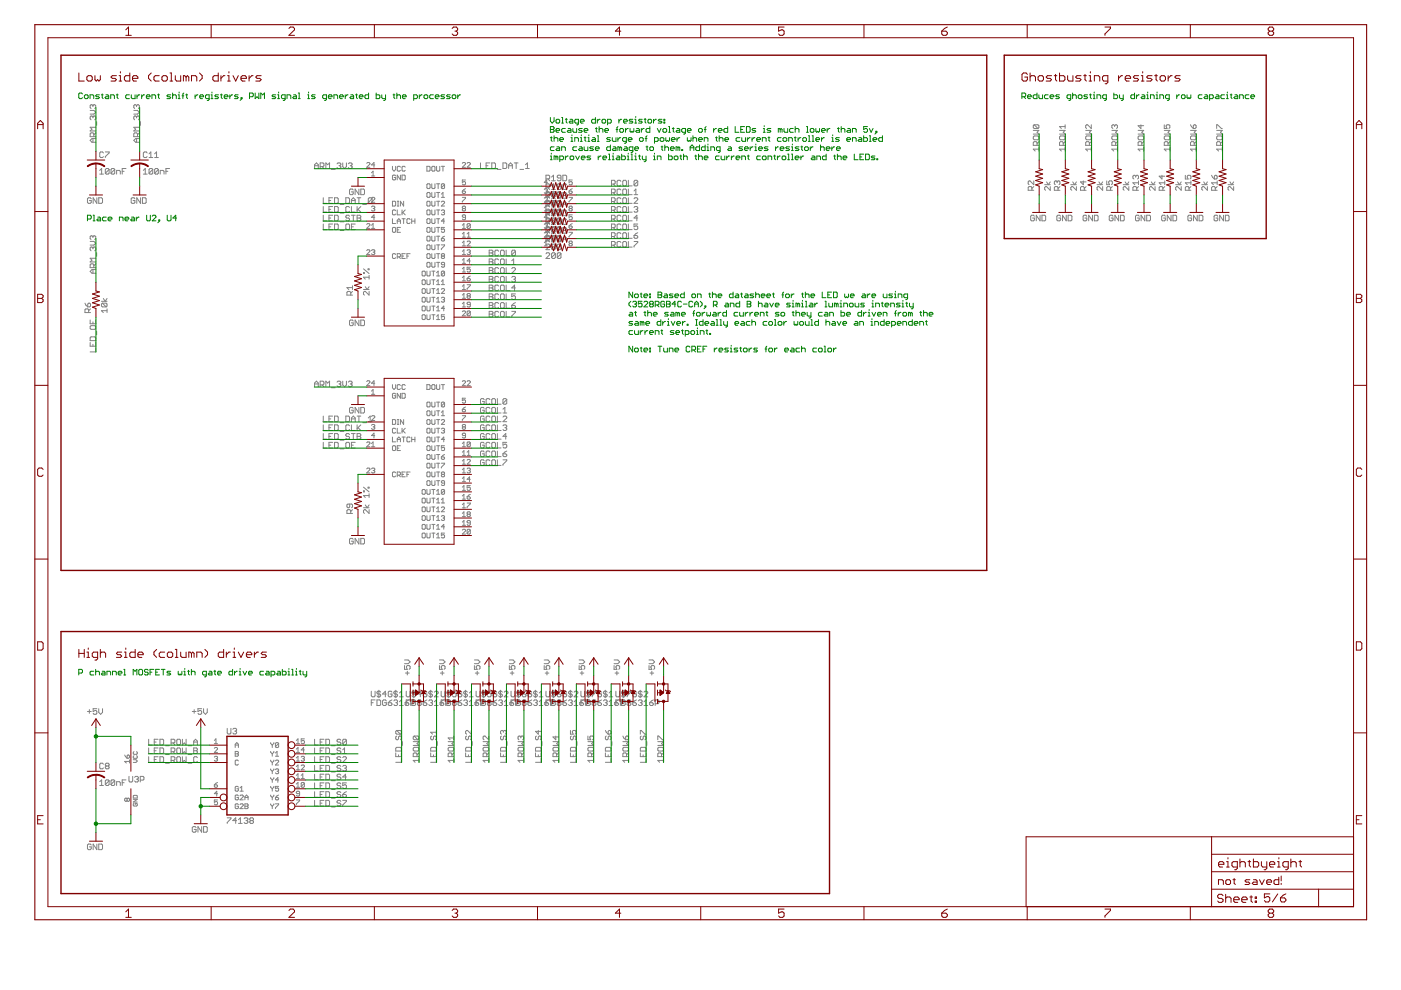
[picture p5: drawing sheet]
<svg xmlns="http://www.w3.org/2000/svg" width="297mm" height="210mm" viewBox="0 0 297 210" stroke-linecap="round" stroke-linejoin="round" font-family="sans-serif">
<g fill="none" stroke="#808080" stroke-width=".21">
<path d="M19.1 23.4h.8l.4 .4-.4 .4h-.8M19.7 22.4l.2-.2 .4 .2v.4l-.2 .2M19.7 24.8l.2-.2 .4 .2v.4l-.2 .2M19.7 22.4l-.2-.2-.4 .2v.4l.2 .2M19.7 24.8l-.2-.2-.4 .2v.4l.2 .2M19.7 22.4v.2M19.7 24.8v.2M19.7 29.4v.8M19.9 29v-.6l-.2-.2h-.4l-.2 .2v.6h1.2M20.3 29.4h-.8l-.4 .4 .4 .4h.8M20.3 28.2l-.4 .4M20.3 27h-1.2l.4 .4-.4 .4h1.2"/>
<path d="M20.5 25.8v.8M21.1 36.1l.4-.4v1.2M21.1 36.9h.8M21.9 32.4l-.2-.2h-.4l-.2 .2v.8l.2 .2h.4l.2-.2M22.3 32.2h.8v.2l-.8 .8v.2M23.1 35.9v.8l-.2 .2h-.4l-.2-.2M23.1 35.9l-.2-.2h-.4l-.2 .2v.8M23.1 35.9l-.8 .8M24.3 35.9v.8l-.2 .2h-.4l-.2-.2M24.3 35.9l-.2-.2h-.4l-.2 .2v.8M24.3 35.9l-.8 .8M24.7 36.9v-.8h.6l.2 .2v.6"/>
<path d="M25.9 36.3h.4M26.7 35.7h-.8v1.2M28.4 23.4h.7l.4 .4-.4 .4h-.7M29 24.8l-.2-.2-.4 .2v.4l.2 .2M29 24.8l.1-.2 .4 .2v.4l-.1 .2M29 22.4l-.2-.2-.4 .2v.4l.2 .2M29 22.4l.1-.2 .4 .2v.4l-.1 .2M29 22.4v.2M29 24.8v.2M29 29.4v.8M29.1 29v-.6l-.1-.2h-.4l-.2 .2v.6h1.1M29.5 29.4h-.7l-.4 .4 .4 .4h.7"/>
<path d="M29.5 27h-1.1l.4 .4-.4 .4h1.1M29.5 28.2l-.4 .4M29.7 25.8v.8M30.4 36.9h.8M30.4 36.1l.4-.4v1.2M31.2 32.4l-.2-.2h-.4l-.2 .2v.8l.2 .2h.4l.2-.2M31.6 33.4h.8M31.6 32.6l.4-.4v1.2M32.4 35.9v.8l-.2 .2h-.4l-.2-.2M32.4 35.9l-.2-.2h-.4l-.2 .2v.8M32.4 35.9l-.8 .8M32.8 33.4h.8"/>
<path d="M32.8 32.6l.4-.4v1.2M33.6 35.9v.8l-.2 .2h-.4l-.2-.2M33.6 35.9l-.2-.2h-.4l-.2 .2v.8M33.6 35.9l-.8 .8M34 36.9v-.8h.6l.2 .2v.6M35.2 36.3h.4M36 35.7h-.8v1.2M66.7 35.7v-.8l.4-.4 .4 .4v.8M66.7 35.1h.8M67.9 35.3h.6l.2-.2v-.4l-.2-.2h-.6v1.2M68.3 35.3l.4 .4M69.1 35.7v-1.2l.4 .4 .4-.4v1.2"/>
<path d="M70.3 35.9h.8M71.5 34.7l.2-.2h.4l.2 .2-.2 .4M71.9 35.1h.2M72.1 35.1l.2 .2-.2 .4h-.4l-.2-.2M72.7 34.5v.8l.3 .4 .4-.4v-.8M73.9 34.7l.2-.2h.3l.3 .2-.3 .4M74.3 35.1h.1M74.4 35.1l.3 .2-.3 .4h-.3l-.2-.2M77.7 34.6l.2-.1h.4l.1 .1-.7 .9h.7M78.8 36.6l.3-.3v1M78.8 37.3h.7M79.5 35h-.7l.5-.5v1"/>
<path d="M83.2 35.3v.6l.3 .4 .4-.4v-.6M83.9 37.3l-.2-.2h-.3l-.2 .2v.7l.2 .1h.3l.2-.1v-.4h-.4M84.9 35.4l-.2-.1h-.3l-.2 .1v.7l.2 .2h.3l.2-.2M84.9 37.1v1l-.7-1v1M85.2 37.1h.5l.2 .2v.7l-.2 .1h-.5zM85.9 35.4l-.2-.1h-.3l-.2 .1v.7l.2 .2h.3l.2-.2M90.5 35.3h.5l.2 .1v.7l-.2 .2h-.5zM90.7 39h.3l.2 .1v.7l-.2 .2h-.3l-.2-.2v-.7zM91.5 39v.8l.2 .2h.4l.1-.2v-.8M91.7 35.3h.4l.1 .1v.7l-.1 .2h-.4l-.2-.2v-.7zM92.6 39h.6M92.6 35.3v.8l.1 .2h.4l.1-.2v-.8"/>
<path d="M92.9 39v1M93.6 35.3h.7M93.9 35.3v1M94.3 39.1l-.2-.1h-.4l-.1 .1v.7M94.3 39.1v.7l-.2 .2h-.4l-.1-.2M94.3 39.1l-.7 .7M98 34.6l.2-.1h.3l.2 .1-.7 .9h.7M98.7 38.2h-.7v.5l.4-.2 .3 .2v.3l-.2 .2h-.3l-.2-.2M99 34.6l.2-.1h.3l.2 .1-.7 .9h.7M101.9 34.5v1.2h.8M103.1 35.1h.4M103.9 34.5h-.8v1.2h.8"/>
<path d="M104.3 34.5h.6l.2 .2v.8l-.2 .2h-.6zM105.5 35.9h.7M106.6 34.5h.6l.2 .2v.8l-.2 .2h-.6zM107.8 35.7v-.8l.4-.4 .4 .4v.8M107.8 35.1h.8M109 34.5h.8M109.4 34.5v1.2M110.2 35.9h.8M111.4 35.7h.8M111.4 34.9l.4-.4v1.2M115.8 37.9h.6l.1-.2v-.4l-.1-.2h-.6v1.2M115.8 39.8h.6l.1-.2v-.4l-.1-.2h-.6v1.2"/>
<path d="M116.1 38.7h-.7l.5-.5v1M116.2 39.8l.3 .4M116.2 37.9l.3 .4M116.9 37.5l.4-.4v1.2M116.9 39.4l.4-.4v1.2M116.9 38.3h.9M118.9 37.7h-.6l-.1-.2 .1-.4h.4l.2 .2v.8l-.2 .2h-.4l-.1-.2M118.9 39.6h-.6l-.1-.2 .1-.4h.4l.2 .2v.8l-.2 .2h-.4l-.1-.2M119.3 37.1h.6l.2 .2v.8l-.2 .2h-.6zM120.1 39.2l-.2-.2h-.4l-.2 .2v.8l.2 .2h.4l.2-.2M121.3 38.2h-.7v.5l.4-.2 .3 .2v.3l-.1 .2h-.4l-.2-.2M129.6 39h.6l.2-.2v-.4l-.2-.2h-.6v1.2"/>
<path d="M130 39l.4 .4M131.6 38.4l-.2-.2h-.4l-.2 .2v.8l.2 .2h.4l.2-.2M132.2 38.2h.4l.2 .2v.8l-.2 .2h-.4l-.2-.2v-.8zM133.2 38.2v1.2h.8M135.2 38.4l-.8 .8M135.2 38.4v.8l-.2 .2h-.4l-.2-.2M135.2 38.4l-.2-.2h-.4l-.2 .2v.8M219.1 27.6h1.2l-.4 .4 .4 .4h-1.2M219.2 38.4v.8l-.8-.8-.4 .2v.4l.2 .2M219.2 39.6l-.4 .4M219.3 26.5h.8l.2 .1v.5l-.2 .1M219.3 28.8h.8l.2 .2v.4l-.2 .2h-.8l-.2-.2v-.4z"/>
<path d="M219.3 26.5l-.2 .1v.5l.2 .1h.8M219.3 26.5l.8 .7M219.9 30.8v-.6l-.2-.2h-.4l-.2 .2v.6h1.2M220.3 31.6h-1.2l.4 .4M220.3 31.2v.8M220.3 30l-.4 .4M221.5 39.2h1.2M221.9 38.6l.4 .6 .4-.6M222.7 39.6v.7l-.8-.7h-.2l-.2 .2v.4l.2 .1M224.1 38.6l-.2-.2-.4 .2v.4l.2 .2M224.1 38.6l.2-.2 .4 .2v.4l-.2 .2M224.1 38.6v.2"/>
<path d="M224.6 27.6h1.2l-.4 .4 .4 .4h-1.2M224.7 39.6l-.4 .4M224.8 28.8h.8l.2 .2v.4l-.2 .2h-.8l-.2-.2v-.4zM225.4 30.8v-.6l-.2-.2h-.4l-.2 .2v.6h1.2M225.8 30l-.4 .4M225.8 31.6h-1.2l.4 .4M225.8 26.5v.7M225.8 31.2v.8M225.8 26.8h-1.2l.4 .4M227 39.2h1.2M227.4 38.6l.4 .6 .4-.6M228.2 39.6v.7l-.8-.7-.4 .2v.4l.2 .1"/>
<path d="M229.7 38.4v.8l-.6-.6h1.2M230.2 27.6h1.2l-.4 .4 .4 .4h-1.2M230.3 39.6l-.4 .4M230.4 28.8h.8l.2 .2v.4l-.2 .2h-.8l-.2-.2v-.4zM231 30.8v-.6l-.2-.2h-.4l-.2 .2v.6h1.2M231.4 26.5v.7l-.8-.7-.4 .1v.5l.2 .1M231.4 31.6h-1.2l.4 .4M231.4 31.2v.8M231.4 30l-.4 .4M232.6 39.2h1.2M233 38.6l.4 .6 .4-.6M233.8 39.6v.7l-.8-.7h-.2l-.2 .2v.4l.2 .1"/>
<path d="M234.7 38.4v.8h.5l-.1-.4 .1-.4h.4l.2 .2v.4l-.2 .2M235.7 29l.2-.2h.8l.2 .2v.4l-.2 .2h-.8l-.2-.2zM235.7 27.6h1.2l-.4 .4 .4 .4h-1.2M235.8 39.6l-.4 .4M236.3 26.6l-.2-.1-.4 .1v.5l.2 .1M236.3 26.6l.2-.1 .4 .1v.5l-.2 .1M236.3 26.6v.2M236.5 30.8v-.6l-.2-.2h-.4l-.2 .2v.6h1.2M236.9 31.6h-1.2l.4 .4M236.9 31.2v.8M236.9 30l-.4 .4M238.1 39.2h1.2"/>
<path d="M238.5 38.6l.5 .6 .3-.6M239.3 39.6v.7l-.8-.7h-.2l-.2 .2v.4l.2 .1M240.8 37.4l.2-.2 .4 .2v.4l-.2 .2M240.8 37.4l-.2-.2-.4 .2v.4l.2 .2M240.8 37.4v.2M241.3 27.6h1.2l-.4 .4 .4 .4h-1.2M241.4 39.6l-.4 .4M241.4 38.8h-1.2l.4 .4M241.4 38.4v.8M241.5 28.8h.8l.2 .2v.4l-.2 .2h-.8l-.2-.2v-.4zM241.9 26.5v.7l-.6-.6h1.2M242.1 30.8v-.6l-.2-.2h-.4l-.2 .2v.6h1.2"/>
<path d="M242.5 31.6h-1.2l.4 .4M242.5 31.2v.8M242.5 30l-.4 .4M243.7 39.2h1.2M244.1 38.6l.4 .6 .4-.6M244.9 39.6v.7l-.8-.7h-.2l-.2 .2v.4l.2 .1M246.4 37.2v.8l-.6-.6h1.2M246.8 29l.3-.2h.7l.2 .2v.4l-.2 .2h-.7l-.3-.2zM246.8 27.6h1.2l-.4 .4 .4 .4h-1.2M246.8 26.5v.7h.6l-.2-.4 .2-.3h.4l.2 .1v.5l-.2 .1M247 38.8h-1.2l.3 .4M247 39.6l-.5 .4"/>
<path d="M247 38.4v.8M247.6 30.8v-.6l-.2-.2h-.3l-.3 .2v.6h1.2M248 31.6h-1.2l.4 .4M248 31.2v.8M248 30l-.4 .4M249.3 39.2h1.1M249.7 38.6l.3 .6 .4-.6M250.4 39.6v.7l-.7-.7h-.3l-.1 .2v.4l.1 .1M251.3 37.2v.8h.6l-.2-.4 .2-.4h.4l.2 .2v.4l-.2 .2M252.4 27.6h1.2l-.4 .4 .4 .4h-1.2M252.4 26.5l.6 .7M252.5 38.8h-1.2l.4 .4"/>
<path d="M252.5 39.6l-.4 .4M252.5 38.4v.8M252.6 28.8h.8l.2 .2v.4l-.2 .2h-.8l-.2-.2v-.4zM253 26.6l.4-.1 .2 .1v.5l-.2 .1h-.4zM253.2 30.8v-.6l-.2-.2h-.4l-.2 .2v.6h1.2M253.6 30l-.4 .4M253.6 31.6h-1.2l.4 .4M253.6 31.2v.8M254.8 39.2h1.2M255.2 38.6l.4 .6 .4-.6M256 39.6v.7l-.8-.7-.4 .2v.4l.2 .1M256.9 37.2l.6 .8"/>
<path d="M257.7 37.2l.4 .2v.4l-.2 .2h-.4v-.6zM258 27.6h1.1l-.3 .4 .3 .4h-1.1M258 27.2v-.7l1.1 .7M258.1 38.8h-1.2l.4 .4M258.1 39.6l-.4 .4M258.1 38.4v.8M258.1 28.8h.9l.1 .2v.4l-.1 .2h-.9l-.1-.2v-.4zM258.8 30.8v-.6l-.2-.2h-.5l-.1 .2v.6h1.1M259.1 31.6h-1.1l.4 .4M259.1 31.2v.8M259.1 30l-.3 .4M260.4 39.2h1.2"/>
<path d="M260.8 38.6l.4 .6 .4-.6M261.6 39.6v.7l-.8-.7h-.2l-.2 .2v.4l.2 .1M19.1 51.2h.8l.4 .4-.4 .4h-.8M19.3 42.1l-.2-.2h-.3l-.3 .2v.8l.3 .2h.3l.2-.2v-.4h-.4M19.7 50.2l.2-.2 .4 .2v.4l-.2 .2M19.7 52.6l.2-.2 .4 .2v.4l-.2 .2M19.7 50.2l-.2-.2-.4 .2v.4l.2 .2M19.7 52.6l-.2-.2-.4 .2v.4l.2 .2M19.7 50.2v.2M19.7 52.6v.2M19.7 57.1v.8M19.9 56.7v-.5l-.2-.3h-.4l-.2 .3v.5h1.2"/>
<path d="M20.3 57.1h-.8l-.4 .5 .4 .3h.8M20.3 55.9l-.4 .4M20.3 54.8h-1.2l.4 .4-.4 .3h1.2M20.5 53.6v.8M20.5 41.9v1.2l-.8-1.2v1.2M20.9 41.9h.6l.2 .2v.8l-.2 .2h-.6zM28.6 42.1l-.2-.2h-.4l-.2 .2v.8l.2 .2h.4l.2-.2v-.4h-.4M29.8 41.9v1.2l-.8-1.2v1.2M30.2 41.9h.6l.2 .2v.8l-.2 .2h-.6zM68.5 41.9v1.2h.8M68.5 45.6v1.2h.8M68.5 43.8v1.2h.8"/>
<path d="M68.5 47.5v1.2h.8M69.7 42.5h.4M69.7 46.2h.4M69.7 44.4h.4M69.7 48.1h.4M70.5 41.9h-.8v1.2h.8M70.5 45.6h-.8v1.2h.8M70.5 43.8h-.8v1.2h.8M70.5 47.5h-.8v1.2h.8M70.9 45.6h.6l.2 .2v.8l-.2 .2h-.6zM70.9 41.9h.6l.2 .2v.8l-.2 .2h-.6zM70.9 43.8h.6l.2 .2v.8l-.2 .2h-.6z"/>
<path d="M70.9 47.5h.6l.2 .2v.8l-.2 .2h-.6zM72.1 43.3h.8M72.1 48.9h.8M72.1 47h.8M72.1 45.2h.8M73.3 41.9h.6l.2 .2v.8l-.2 .2h-.6zM73.3 47.7l.2-.2h.4l.2 .2v.8l-.2 .2h-.4l-.2-.2zM74.1 45.8l-.2-.2h-.4l-.2 .4 .2 .2h.4l.2 .4-.2 .2h-.4l-.2-.2M74.1 44l-.2-.2h-.4l-.2 .2v.8l.2 .2h.4l.2-.2M74.5 43.1v-.8l.4-.4 .4 .4v.8M74.5 42.5h.8M74.5 45.6h.8"/>
<path d="M74.5 43.8v1.2h.8M74.5 48.1h.4M74.9 40.3l-.2-.2h-.4l-.2 .2v.8l.2 .2h.4l.2-.2v-.4h-.4M74.9 45.6v1.2M75.3 47.5h-.8v1.2h.8M75.7 45.6h.6l.2 .2-.2 .4 .2 .4-.2 .2h-.6zM75.7 41.9h.8M75.7 46.2h.6M75.7 43.8v1.2M75.9 44.4l.6 .6M76.1 40.1v1.2l-.8-1.2v1.2M76.1 41.9v1.2"/>
<path d="M76.5 40.1h.6l.2 .2v.8l-.2 .2h-.6zM76.5 43.8l-.8 .8M76.9 43.3h.8M77.1 57.8h.2v.2h-.2zM77.1 57l1.2 1M77.7 53.1l.2-.1h.4l.1 .1-.7 .9h.7M77.7 47.6l.2-.2h.4l.1 .2-.7 .8h.7M78 57h.3v.2h-.3zM78.3 58.4v.8M78.3 58.8h-1.2l.3 .4M78.8 42l.1-.2h.4l.2 .2v.2l-.7 .7h.7M78.8 53.1l.1-.1h.4l.2 .1-.2 .4"/>
<path d="M78.8 47.8l.3-.4v1M78.8 43.9l.1-.2h.4l.2 .2-.2 .3M78.8 48.4h.7M78.9 42.1l-.2-.2h-.4l-.2 .2v.8M78.9 42.1v.8l-.2 .2h-.4l-.2-.2M78.9 42.1l-.8 .8M79.1 44.2h.2M79.1 53.5h.2M79.3 44.2l.2 .2-.2 .3h-.4l-.1-.1M79.3 53.5l.2 .1-.2 .4h-.4l-.1-.2M79.5 46.1h-.7l.5-.5v1M83.2 46.4v1h.7"/>
<path d="M83.2 42.7h.5l.2 .1v.7l-.2 .2h-.5zM83.2 48.4l.2-.2h.3l.2 .2v.7l-.2 .2h-.3l-.2-.2zM83.9 44.7l-.2-.2h-.3l-.2 .2v.7l.2 .2h.3l.2-.2M83.9 54l-.2-.2h-.3l-.2 .2v.6l.2 .2h.3l.2-.2M84.2 44.5v1.1h.7M84.2 43.7h.4M84.2 47.4v-.7l.4-.3 .3 .3v.7M84.2 54.5h.5l.2-.2v-.3l-.2-.2h-.5v1M84.2 42.7h.4M84.2 46.9h.7M84.2 48.7h.4M84.4 42.7v1"/>
<path d="M84.6 54.5l.3 .3M84.9 48.2h-.7v1.1h.7M85.2 44.5v1.1M85.2 46.4h.7M85.2 54.3h.4M85.4 45l.5 .6M85.6 42.7v1l-.7-1v1M85.6 46.4v1M85.9 53.8h-.7v1h.7M85.9 44.5l-.7 .7M86.3 54.3h.3M87 46.5l-.2-.1h-.4l-.1 .1v.7l.1 .2h.4l.2-.2"/>
<path d="M87 53.8h-.7v1M87.3 46.9h.7M87.3 46.4v1M88 46.4v1M89.5 59.5l.2-.2h.3l.2 .2v.7l-.2 .1h-.3l-.2-.1zM89.7 57.5h.3l.2 .2v.6l-.2 .2h-.3l-.2-.2v-.6zM90.5 50.2l.2-.1h.3l.2 .1v.7l-.2 .2h-.3l-.2-.2zM90.5 57.5v.8l.2 .2h.3l.2-.2v-.8M90.5 59.3v.9l.2 .1h.3l.2-.1v-.9M90.7 40.8h.3l.2 .2v.7l-.2 .1h-.3l-.2-.1v-.7zM90.7 42.7h.3l.2 .1v.7l-.2 .2h-.3l-.2-.2v-.7zM90.7 44.5h.3l.2 .2v.7l-.2 .2h-.3l-.2-.2v-.7z"/>
<path d="M90.7 46.4h.3l.2 .1v.7l-.2 .2h-.3l-.2-.2v-.7zM90.7 48.2h.3l.2 .2v.7l-.2 .2h-.3l-.2-.2v-.7zM90.7 51.9h.3l.2 .2v.7l-.2 .1h-.3l-.2-.1v-.7zM90.7 53.8h.3l.2 .2v.6l-.2 .2h-.3l-.2-.2v-.6zM90.7 55.6h.3l.2 .2v.7l-.2 .1h-.3l-.2-.1v-.7zM91.5 46.4v.8l.2 .2h.4l.1-.2v-.8M91.5 44.5v.9l.2 .2h.4l.1-.2v-.9M91.5 42.7v.8l.2 .2h.4l.1-.2v-.8M91.5 40.8v.9l.2 .1h.4l.1-.1v-.9M91.5 53.8v.8l.2 .2h.4l.1-.2v-.8M91.5 51.9v.9l.2 .1h.4l.1-.1v-.9M91.5 50.1v.8l.2 .2h.4l.1-.2v-.8"/>
<path d="M91.5 48.2v.9l.2 .2h.4l.1-.2v-.9M91.5 55.6v.9l.2 .1h.4l.1-.1v-.9M91.5 57.5h.7M91.5 59.3h.7M91.9 57.5v1M91.9 59.3v1M92.6 42.7h.6M92.6 44.5h.6M92.6 46.4h.6M92.6 57.8l.3-.3v1M92.6 59.7l.3-.4v1M92.6 40.8h.6"/>
<path d="M92.6 48.2h.6M92.6 50.1h.6M92.6 51.9h.6M92.6 53.8h.6M92.6 55.6h.6M92.6 58.5h.6M92.9 40.8v1M92.9 42.7v1M92.9 44.5v1.1M92.9 46.4v1M92.9 48.2v1.1M92.9 50.1v1"/>
<path d="M92.9 51.9v1M92.9 53.8v1M92.9 55.6v1M93.6 50.6h.5l.2 .3-.2 .2h-.4l-.1-.2zM93.6 51.9h.7l-.7 1M93.6 42.8l.1-.1h.4l.2 .1-.7 .9h.7M93.6 41.8h.7M93.6 44.7l.1-.2h.4l.2 .2-.2 .3M93.6 41.2l.3-.4v1M93.6 59.7l.3-.4v1M93.7 54.3l-.1-.2 .1-.3h.4l.2 .2-.2 .3M93.7 54.3l-.1 .2 .1 .3h.4l.2-.2-.2-.3"/>
<path d="M93.7 54.3h.4M93.9 45h.2M94.1 45l.2 .2-.2 .4h-.4l-.1-.2M94.3 46.9h-.7l.5-.5v1M94.3 48.2h-.7v.5l.3-.1 .4 .1v.4l-.2 .2h-.4l-.1-.2M94.3 56.1h-.6l-.1-.1 .1-.4h.4l.2 .2v.7l-.2 .1h-.4l-.1-.1M94.3 57.7l-.2-.2h-.4l-.1 .2v.6M94.3 57.7v.6l-.2 .2h-.4l-.1-.2M94.3 50.1l-.7 .5M94.3 57.7l-.7 .6M98 41.8h.7l-.7 1.1M98 40.5h.5l.2 .4-.2 .1h-.3l-.2-.1z"/>
<path d="M98 47.8l.4-.4v1M98 49.6l.4-.3v1M98 51.5l.4-.4v1M98 53.3l.4-.3v1M98 55.2l.4-.4v1M98 57l.4-.3v1M98 58.9l.4-.4v1M98 48.4h.7M98 50.3h.7M98 52.1h.7M98 54h.7M98 55.8h.7"/>
<path d="M98 57.7h.7M98 59.5h.7M98.2 44.2l-.2-.2 .2-.3h.3l.2 .2-.2 .3M98.2 44.2h.3M98.2 44.2l-.2 .2 .2 .3h.3l.2-.1-.2-.4M98.7 46.1h-.5l-.2-.2 .2-.3h.3l.2 .1v.7l-.2 .2h-.3l-.2-.2M98.7 40l-.7 .5M99 53.1l.2-.1h.3l.2 .1-.2 .4M99 51.3l.2-.2h.3l.2 .2-.7 .8h.7M99 59h.5l.2 .4-.2 .1h-.3l-.2-.1zM99 50.3h.7M99 49.6l.4-.3v1"/>
<path d="M99.4 53.5h.1M99.5 53.5l.2 .1-.2 .4h-.3l-.2-.2M99.7 56.7h-.7v.5l.5-.2 .2 .2v.3l-.2 .2h-.3l-.2-.2M99.7 47.6v.7l-.2 .1h-.3l-.2-.1M99.7 47.6l-.2-.2h-.3l-.2 .2v.7M99.7 47.6l-.7 .7M99.7 55.3h-.7l.5-.5v1M99.7 58.5l-.7 .5M103.7 53h.6l.2 .3-.2 .3 .2 .4-.2 .2h-.6zM103.7 54.9h.6l.2 .2-.2 .4 .2 .4-.2 .2h-.6zM103.7 56.7h.6l.2 .3-.2 .3 .2 .4-.2 .2h-.6zM103.7 58.6h.6l.2 .2-.2 .4 .2 .4-.2 .2h-.6z"/>
<path d="M103.7 53.6h.6M103.7 55.5h.6M103.7 57.3h.6M103.7 59.2h.6M105.7 55.1l-.2-.2h-.4l-.2 .2v.8l.2 .2h.4l.2-.2M105.7 58.8l-.2-.2h-.4l-.2 .2v.8l.2 .2h.4l.2-.2M105.7 57l-.2-.3h-.4l-.2 .3v.7l.2 .2h.4l.2-.2M105.7 53.3l-.2-.3h-.4l-.2 .3v.7l.2 .2h.4l.2-.2M106.1 57l.2-.3h.4l.2 .3v.7l-.2 .2h-.4l-.2-.2zM106.1 58.8l.2-.2h.4l.2 .2v.8l-.2 .2h-.4l-.2-.2zM106.1 55.1l.2-.2h.4l.2 .2v.8l-.2 .2h-.4l-.2-.2zM106.3 53h.4l.2 .3v.7l-.2 .2h-.4l-.2-.2v-.7z"/>
<path d="M107.3 53v1.2h.8M107.3 54.9v1.2h.8M107.3 56.7v1.2h.8M107.3 58.6v1.2h.8M108.5 55.3l.4-.4v1.2M108.5 57l.2-.3h.4l.2 .3v.1l-.8 .8h.8M108.5 58.8l.2-.2h.4l.2 .2-.2 .4M108.5 56.1h.8M108.9 59.2h.2M109.1 59.2l.2 .2-.2 .4h-.4l-.2-.2M109.3 53.3v.7l-.2 .2h-.4l-.2-.2M109.3 53.3l-.2-.3h-.4l-.2 .3v.7"/>
<path d="M109.3 53.3l-.8 .7M115.4 44.7h.7M115.4 47.6l.2-.2h.3l.2 .2-.2 .3M115.4 52.1h.7M115.4 40.2l.2-.2h.3l.2 .2-.2 .3M115.7 40.5h.2M115.7 43.7l-.3 .3M115.7 51.1l-.3 .4M115.7 47.9h.2M115.8 42.7l.2-.2h.4l.1 .2v.6l-.1 .2h-.6M115.8 46.4l.2-.2h.4l.1 .2v.6l-.1 .2h-.6M115.8 40.9v1.1"/>
<path d="M115.8 42.7v3M115.8 46.4v1.2M115.8 48.3v1.1M115.8 50.1l-.1 2M115.8 40.9l.2-.3h.4l.1 .3v.5l-.1 .2h-.6M115.8 44.5l.2-.2h.4l.1 .2v.6l-.1 .2h-.6M115.8 48.2l.2-.2h.4l.1 .2v.7l-.1 .1h-.6M115.8 50.1l.2-.2h.4l.1 .2v.6l-.1 .2h-.6M115.8 51.9l.2-.1h.4l.1 .1v.3l-.7 .7h.7M115.8 53.8l.2-.2h.4l.1 .2v.2l-.7 .8h.7M115.8 46.4h.6l.1 .2-.7 .8h.7M115.8 44.6h.6l.1 .1-.7 .8h.7"/>
<path d="M115.8 42.7h.6l.1 .2-.7 .8h.7M115.8 40.9h.6l.1 .1-.7 .8M115.8 51.1h.7M115.8 50.1h.6l.1 .2-.7 .8M115.8 48.3h.6l.1 .2-.7 .7M115.9 41.8l.2 .4-.7 .7h.7M115.9 40.5l.2 .2-.2 .3h-.3l-.2-.1M115.9 47.9l.2 .2-.2 .3h-.3l-.2-.1M115.9 49.3l.2 .3-.7 .7h.7M116.1 46.1h-.7l.5-.5v1M116.2 43.5l.3 .4M116.2 41.6l.3 .4"/>
<path d="M116.2 50.9l.3 .4M116.2 49l.3 .4M116.2 47.2l.3 .4M116.2 45.3l.3 .4M116.5 41.8h-.9l-.2 .2M116.5 49.2l-.9 .1-.2 .1M116.9 46.6l.3-.2h.3l.3 .2M116.9 48.5l.3-.2h.3l.3 .2M116.9 50.3l.3-.2h.3l.3 .2M116.9 43.1l.4-.4v1.2M116.9 41.2l.4-.3v1.1M116.9 43.9h.9"/>
<path d="M116.9 42h.9M116.9 40.2h.9M116.9 44.7l.3-.1h.3l.3 .1M117.8 42.7l-.3-.2h-.3l-.3 .2v.8M117.8 46.4l-.3-.2h-.3l-.3 .2v.8M117.8 40.9l-.3-.3h-.3l-.3 .3v.7M117.8 44.5l-.3-.2h-.3l-.3 .2v.8M117.8 48.2l-.3-.2h-.3l-.3 .2v.8M117.8 50.1l-.3-.2h-.3l-.3 .2v.8M117.8 51.9l-.3-.1h-.3l-.3 .1v.8M117.8 53.8l-.3-.2h-.3l-.3 .2v.8M117.8 40.9v.7l-.3 .2h-.3l-.3-.2"/>
<path d="M117.8 42.7v.8l-.3 .2h-.3l-.3-.2M117.8 44.5v.8l-.3 .2h-.3l-.3-.2M117.8 46.4v.8l-.3 .2h-.3l-.3-.2M117.8 48.2v.8l-.3 .2h-.3l-.3-.2M117.8 50.1v.8l-.3 .2h-.3l-.3-.2M117.8 51.9v.8l-.3 .2h-.3l-.3-.2M117.8 53.8v.8l-.3 .2h-.3l-.3-.2M117.8 46.4l-.9 .8M117.8 44.5l-.9 .8M117.8 44.9l-.9 .8h.9M117.8 42.7l-.9 .8M117.8 40.9l-.9 .7"/>
<path d="M117.8 53.8l-.9 .8M117.8 51.9l-.9 .8M117.8 50.1l-.9 .8M117.8 48.2l-.9 .8M117.8 48.6l-.9 .8h.9M117.8 50.5l-.9 .8h.9M117.8 46.8l-.9 .8h.9M118.2 43.5l.1 .2h.4l.2-.2M118.2 41.6l.1 .2h.4l.2-.2M118.2 42.9l.1-.2h.4l.2 .2M118.2 46.6l.1-.2h.4l.2 .2-.7 .8M118.2 48.5l.1-.2h.4l.2 .2-.7 .7"/>
<path d="M118.2 50.3l.1-.2h.4l.2 .2-.7 .8M118.2 43.1l.1 .2h.6M118.2 41l.1-.1h.4l.2 .1M118.2 41.2l.1 .2h.6M118.2 44.7l.1-.1h.4l.2 .1-.7 .8M118.9 42.7l-.2-.2h-.4l-.1 .2v.8M118.9 53.8l-.7 .8M118.9 46.4l-.2-.2h-.4l-.1 .2v1M118.9 40.9l-.2-.3h-.4l-.1 .3v.7M118.9 44.5l-.2-.2h-.4l-.1 .2v1M118.9 48.2l-.2-.2h-.4l-.1 .2v1M118.9 50.1l-.2-.2h-.4l-.1 .2v1"/>
<path d="M118.9 51.9l-.2-.1h-.4l-.1 .1v.8M118.9 53.8l-.2-.2h-.4l-.1 .2v.8M118.9 40.9v.9l-.2 .2h-.4l-.1-.2M118.9 42.7v1l-.2 .2h-.4l-.1-.2M118.9 44.5v1l-.2 .2h-.4l-.1-.2M118.9 46.4v1l-.2 .2h-.4l-.1-.2M118.9 48.2v1l-.2 .2h-.4l-.1-.2M118.9 50.1v1l-.2 .2h-.4l-.1-.2M118.9 51.9v.8l-.2 .2h-.4l-.1-.2M118.9 53.8v.8l-.2 .2h-.4l-.1-.2M118.9 46.4l-.7 .8 .1 .2h.4l.2-.2M118.9 44.5l-.7 .8 .1 .2h.4l.2-.2"/>
<path d="M118.9 42.7l-.7 .8M118.9 40.9l-.7 .7M118.9 51.9l-.7 .8M118.9 50.1l-.7 .8 .1 .2h.4l.2-.2M118.9 48.2l-.7 .8 .1 .2h.4l.2-.2M119.3 40.9h.6l.2 .1-.2 .4 .2 .4-.2 .2h-.6zM119.3 43.9v-.8l.4-.4 .4 .4v.8M119.3 44.6h.6l.2 .1v.8l-.2 .2h-.6zM119.3 48.3h.6l.2 .2-.2 .4 .2 .3-.2 .2h-.6zM119.3 51.3v-.8l.4-.4 .4 .4v.8M119.3 43.3h.8M119.3 41.4h.6"/>
<path d="M119.3 50.7h.8M119.3 48.9h.6M120.1 46.6l-.2-.2h-.4l-.2 .2v.8l.2 .2h.4l.2-.2M120.6 40.5h.6l.1 .4-.1 .1h-.4l-.2-.1zM120.6 41.8h.7l-.7 1.1M120.6 47.9h.6l.1 .4-.1 .1h-.4l-.2-.1zM120.6 49.3h.7l-.7 1M120.8 51.6l-.2-.1 .2-.4h.4l.1 .2-.1 .3M120.8 44.2l-.2-.2 .2-.3h.4l.1 .2-.1 .3M120.8 44.2l-.2 .2 .2 .3h.4l.1-.1-.1-.4M120.8 51.6l-.2 .2 .2 .3h.4l.1-.1-.1-.4M120.8 44.2h.4"/>
<path d="M120.8 51.6h.4M121.3 45.6h-.7v.5l.4-.2 .3 .2v.3l-.1 .2h-.4l-.2-.2M121.3 40l-.7 .5M121.3 47.4l-.7 .5M129.6 40.9h.6l.2-.2v-.4l-.2-.2h-.6v1.2M129.6 42.7h.6l.2-.2v-.4l-.2-.2h-.6v1.2M129.6 46.4h.6l.2-.2v-.4l-.2-.2h-.6v1.2M129.6 52h.6l.2-.2v-.4l-.2-.2h-.6v1.2M129.6 48.3h.6l.2-.2v-.4l-.2-.2h-.6v1.2M129.6 44.6h.6l.2-.2v-.4l-.2-.2h-.6v1.2M129.6 50.1h.6l.2-.2v-.3l-.2-.3h-.6v1.2M130 52l.4 .4"/>
<path d="M130 50.1l.4 .4M130 48.3l.4 .4M130 46.4l.4 .4M130 44.6l.4 .4M130 42.7l.4 .4M130 40.9l.4 .4M131.6 40.3l-.2-.2h-.4l-.2 .2v.8l.2 .2h.4l.2-.2M131.6 42.1l-.2-.2h-.4l-.2 .2v.8l.2 .2h.4l.2-.2M131.6 45.8l-.2-.2h-.4l-.2 .2v.8l.2 .2h.4l.2-.2M131.6 49.6l-.2-.3h-.4l-.2 .3v.7l.2 .2h.4l.2-.2M131.6 51.4l-.2-.2h-.4l-.2 .2v.8l.2 .2h.4l.2-.2M131.6 47.7l-.2-.2h-.4l-.2 .2v.8l.2 .2h.4l.2-.2"/>
<path d="M131.6 44l-.2-.2h-.4l-.2 .2v.8l.2 .2h.4l.2-.2M132 51.4l.2-.2h.4l.2 .2v.8l-.2 .2h-.4l-.2-.2zM132 44l.2-.2h.4l.2 .2v.8l-.2 .2h-.4l-.2-.2zM132 47.7l.2-.2h.4l.2 .2v.8l-.2 .2h-.4l-.2-.2zM132.2 40.1h.4l.2 .2v.8l-.2 .2h-.4l-.2-.2v-.8zM132.2 41.9h.4l.2 .2v.8l-.2 .2h-.4l-.2-.2v-.8zM132.2 45.6h.4l.2 .2v.8l-.2 .2h-.4l-.2-.2v-.8zM132.2 49.3h.4l.2 .3v.7l-.2 .2h-.4l-.2-.2v-.7zM133.2 40.1v1.2h.8M133.2 41.9v1.2h.8M133.2 45.6v1.2h.8M133.2 43.8v1.2h.8"/>
<path d="M133.2 47.5v1.2h.8M133.2 51.2v1.2h.8M133.2 49.3v1.2h.8M134.4 41.3h.8M134.4 42.1l.2-.2h.4l.2 .2v.2l-.8 .8h.8M134.4 49.9h.6l.2 .4-.2 .2h-.4l-.2-.2zM134.4 44l.2-.2h.4l.2 .2-.2 .4M134.4 51.2h.8v.2l-.8 .8v.2M134.4 40.5l.4-.4v1.2M134.8 44.4h.2M135 44.4l.2 .2-.2 .4h-.4l-.2-.2M135.2 46.2h-.8l.6-.6v1.2"/>
<path d="M135.2 47.5h-.8v.6l.4-.2 .4 .2v.4l-.2 .2h-.4l-.2-.2M135.2 49.3l-.8 .6M218.8 40.3v-.5l-.2-.2h-.4l-.2 .2v.5h1.2M219.3 45.8l-.2-.2h-.4l-.2 .2v.8l.2 .2h.4l.2-.2v-.4h-.4M220.5 45.6v1.2l-.8-1.2v1.2M220.9 45.6h.6l.2 .2v.8l-.2 .2h-.6zM224.3 40.3v-.5l-.2-.2h-.4l-.2 .2v.5h1.2M224.9 45.8l-.2-.2h-.4l-.2 .2v.8l.2 .2h.4l.2-.2v-.4h-.4M226.1 45.6v1.2l-.8-1.2v1.2M226.5 45.6h.6l.2 .2v.8l-.2 .2h-.6zM229.9 40.3v-.5l-.2-.2h-.4l-.2 .2v.5h1.2M230.4 45.8l-.2-.2h-.4l-.2 .2v.8l.2 .2h.4l.2-.2v-.4h-.4"/>
<path d="M231.6 45.6v1.2l-.8-1.2v1.2M232 45.6h.6l.2 .2v.8l-.2 .2h-.6zM235.4 40.3v-.5l-.2-.2h-.4l-.1 .2v.5h1.1M236 45.8l-.2-.2h-.4l-.2 .2v.8l.2 .2h.4l.2-.2v-.4h-.4M237.2 45.6v1.2l-.8-1.2v1.2M237.6 45.6h.6l.2 .2v.8l-.2 .2h-.6zM241 40.3v-.5l-.2-.2h-.4l-.2 .2v.5h1.2M241.5 45.8l-.2-.2h-.4l-.2 .2v.8l.2 .2h.4l.2-.2v-.4h-.4M242.7 45.6v1.2l-.8-1.2v1.2M243.1 45.6h.6l.2 .2v.8l-.2 .2h-.6zM246.5 40.3v-.5l-.1-.2h-.4l-.2 .2v.5h1.2M247.1 45.8l-.2-.2h-.4l-.2 .2v.8l.2 .2h.4l.2-.2v-.4h-.4"/>
<path d="M248.3 45.6v1.2l-.8-1.2v1.2M248.7 45.6h.6l.2 .2v.8l-.2 .2h-.6zM252.1 40.3v-.5l-.2-.2h-.4l-.2 .2v.5h1.2M252.6 45.8l-.1-.2h-.4l-.2 .2v.8l.2 .2h.4l.1-.2v-.4h-.4M253.8 45.6v1.2l-.8-1.2v1.2M254.2 45.6h.6l.2 .2v.8l-.2 .2h-.6zM257.7 40.3v-.5l-.2-.2h-.4l-.2 .2v.5h1.2M258.2 45.8l-.2-.2h-.4l-.2 .2v.8l.2 .2h.4l.2-.2v-.4h-.4M259.4 45.6v1.2l-.8-1.2v1.2M259.8 45.6h.6l.2 .2v.8l-.2 .2h-.6zM18 64.3l.6 .8M18.6 64.5l.2-.2 .4 .2v.4l-.2 .2h-.4z"/>
<path d="M18.8 66.3v-.6l-.2-.2h-.4l-.2 .2v.6h1.2M19.1 67.8v.8h1.2v-.8M19.1 72.6v.8h1.2v-.8M19.2 65.5l-.4 .4M19.3 69h.8l.2 .2v.4l-.2 .2h-.8l-.2-.2v-.4zM19.3 71.4h.8l.2 .2v.6h-1.2v-.6zM19.7 68.2v.4M19.7 73v.4M20.3 73.8v.8h-1.2M20.5 70.2v.8M21.5 63.9h1.2M21.7 64.3h.8l.2 .2v.4l-.2 .2"/>
<path d="M21.7 64.3l-.2 .2v.4l.2 .2h.8M21.7 64.3l.8 .8M21.9 63.3l.4 .6 .4-.6M22.7 65.9h-1.2l.4 .4M22.7 65.5v.8M74.4 62.6v-.6l-.3-.2h-.3l-.2 .2v.6h1.1M74.7 61.8l-.3 .4M74.7 61h-1.1l.4 .4M74.7 60.6v.8M74.9 68.1l-.2-.2h-.4l-.2 .2v.8l.2 .1h.4l.2-.1v-.4h-.4M76.1 67.9v1.1l-.8-1.1v1.1M76.5 67.9h.6l.2 .2v.8l-.2 .1h-.6z"/>
<path d="M77.1 61.4h1.2M77.4 60.8l.5 .6 .4-.6M78.3 61.8v.8l-.9-.8-.3 .2v.4l.2 .2M89.5 66.9l.2-.2h.3l.2 .2v.7l-.2 .2h-.3l-.2-.2zM89.7 61.2h.3l.2 .2v.6l-.2 .2h-.3l-.2-.2v-.6zM89.7 63h.3l.2 .2v.7l-.2 .2h-.3l-.2-.2v-.7zM89.7 64.9h.3l.2 .2v.6l-.2 .2h-.3l-.2-.2v-.6zM90.5 61.2v.8l.2 .2h.3l.2-.2v-.8M90.5 63v.9l.2 .2h.3l.2-.2v-.9M90.5 64.9v.8l.2 .2h.3l.2-.2v-.8M90.5 66.7v.9l.2 .2h.3l.2-.2v-.9M91.5 61.2h.7"/>
<path d="M91.5 63h.7M91.5 64.9h.7M91.5 66.7h.7M91.9 61.2v1M91.9 63v1.1M91.9 64.9v1M91.9 66.7v1.1M92.6 65.2l.3-.3v1M92.6 61.5l.3-.3v1M92.6 63.4l.3-.4v1.1M92.6 67.1l.3-.4v1.1M92.6 60.3h.6"/>
<path d="M92.6 62.2h.6M92.6 64.1h.6M92.6 65.9h.6M92.6 67.8h.6M93.6 61.4l.1-.2h.4l.2 .2-.7 .8h.7M93.6 63.2l.1-.2h.4l.2 .2-.2 .3M93.6 60.3h.7M93.9 63.5h.2M94.1 63.5l.2 .2-.2 .4h-.4l-.1-.2M94.3 65.4h-.7l.5-.5v1M94.3 66.7h-.7v.5l.5-.1 .2 .1v.4l-.2 .2h-.4l-.1-.2M98 61.4h.7"/>
<path d="M98 65.1h.7M98 62.6l.4-.4v1M98 66.1l.2-.2h.3l.2 .2-.7 .9h.7M98 60.7l.4-.3v1M98 64.4l.4-.3v1M98 63.2h.7M99 60.4h.7l-.7 1M99.2 62.7l-.2-.1 .2-.4h.3l.2 .2-.2 .3M99.2 62.7l-.2 .2 .2 .3h.3l.2-.1-.2-.4M99.2 62.7h.3M99.7 64.6h-.5l-.2-.2 .2-.3h.3l.2 .1v.7l-.2 .2h-.3l-.2-.2M99.7 66.1l-.2-.2h-.3l-.2 .2v.7"/>
<path d="M99.7 66.1v.7l-.2 .2h-.3l-.2-.2M99.7 66.1l-.7 .7M103.7 60.5h.6l.2 .1-.2 .4 .2 .4-.2 .2h-.6zM103.7 62.3h.6l.2 .2-.2 .4 .2 .4-.2 .2h-.6zM103.7 64.2h.6l.2 .1-.2 .4 .2 .5-.2 .1h-.6zM103.7 66h.6l.2 .2-.2 .4 .2 .4-.2 .2h-.6zM103.7 61h.6M103.7 62.9h.6M103.7 64.7h.6M103.7 66.6h.6M105.7 66.2l-.2-.2h-.4l-.2 .2v.8l.2 .2h.4l.2-.2M105.7 64.3l-.2-.1h-.4l-.2 .1v.9l.2 .1h.4l.2-.1"/>
<path d="M105.7 60.6l-.2-.1h-.4l-.2 .1v.8l.2 .2h.4l.2-.2M105.7 62.5l-.2-.2h-.4l-.2 .2v.8l.2 .2h.4l.2-.2M106.1 62.5l.2-.2h.4l.2 .2v.8l-.2 .2h-.4l-.2-.2zM106.1 66.2l.2-.2h.4l.2 .2v.8l-.2 .2h-.4l-.2-.2zM106.1 60.6l.2-.1h.4l.2 .1v.8l-.2 .2h-.4l-.2-.2zM106.1 64.3l.2-.1h.4l.2 .1v.9l-.2 .1h-.4l-.2-.1zM107.3 60.5v1.1h.8M107.3 62.3v1.2h.8M107.3 64.2v1.1h.8M107.3 66v1.2h.8M108.5 64.7h.6l.2 .5-.2 .1h-.4l-.2-.1zM108.5 66h.8v.2l-.8 .8v.2"/>
<path d="M109.3 62.3h-.8v.6l.4-.2 .4 .2v.4l-.2 .2h-.4l-.2-.2M109.3 61h-.8l.6-.5v1.1M109.3 64.2l-.8 .5M66.7 82v-.8l.4-.4 .4 .4v.8M66.7 81.4h.8M67.9 81.6h.6l.2-.2v-.4l-.2-.2h-.6v1.2M68.3 81.6l.4 .4M68.5 88.2v1.2h.8M68.5 90.1v1.2h.8M68.5 91.9v1.2h.8M68.5 93.8v1.2h.8M69.1 82v-1.2l.4 .4 .4-.4v1.2"/>
<path d="M69.7 92.5h.4M69.7 90.7h.4M69.7 94.4h.4M69.7 88.8h.4M70.3 82.2h.8M70.5 88.2h-.8v1.2h.8M70.5 90.1h-.8v1.2h.8M70.5 91.9h-.8v1.2h.8M70.5 93.8h-.8v1.2h.8M70.9 91.9h.6l.2 .2v.8l-.2 .2h-.6zM70.9 88.2h.6l.2 .2v.8l-.2 .2h-.6zM70.9 90.1h.6l.2 .2v.8l-.2 .2h-.6z"/>
<path d="M70.9 93.8h.6l.2 .2v.8l-.2 .2h-.6zM71.5 81l.2-.2h.4l.2 .2-.2 .4M71.9 81.4h.2M72.1 81.4l.2 .2-.2 .4h-.4l-.2-.2M72.1 93.3h.8M72.1 91.5h.8M72.1 95.2h.8M72.1 89.6h.8M72.7 80.8v.8l.3 .4 .4-.4v-.8M73.3 88.2h.6l.2 .2v.8l-.2 .2h-.6zM73.3 94l.2-.2h.4l.2 .2v.8l-.2 .2h-.4l-.2-.2zM73.9 81l.2-.2h.3l.3 .2-.3 .4"/>
<path d="M74.1 92.1l-.2-.2h-.4l-.2 .4 .2 .2h.4l.2 .4-.2 .2h-.4l-.2-.2M74.1 90.3l-.2-.2h-.4l-.2 .2v.8l.2 .2h.4l.2-.2M74.3 81.4h.1M74.4 81.4l.3 .2-.3 .4h-.3l-.2-.2M74.5 91.9h.8M74.5 89.4v-.8l.4-.4 .4 .4v.8M74.5 90.1v1.2h.8M74.5 94.4h.4M74.5 88.8h.8M74.9 86.6l-.2-.2h-.4l-.2 .2v.8l.2 .2h.4l.2-.2v-.4h-.4M74.9 91.9v1.2M75.3 93.8h-.8v1.2h.8"/>
<path d="M75.7 91.9h.6l.2 .2-.2 .4 .2 .4-.2 .2h-.6zM75.7 90.1v1.2M75.7 92.5h.6M75.7 88.2h.8M75.9 90.7l.6 .6M76.1 86.4v1.2l-.8-1.2v1.2M76.1 88.2v1.2M76.5 86.4h.6l.2 .2v.8l-.2 .2h-.6zM76.5 90.1l-.8 .8M76.9 89.6h.8M77.7 93.9l.2-.2h.4l.1 .2-.7 .8h.7M77.7 80.9l.2-.2h.4l.1 .2-.7 .9h.7"/>
<path d="M77.7 99.4l.2-.1h.4l.1 .1-.7 .9h.7M78.1 89.4h.8M78.1 88.6l.4-.4v1.2M78.8 94l.3-.3v1M78.8 99.4l.1-.1h.4l.2 .1-.2 .4M78.8 82.9l.3-.3v1M78.8 88.3l.1-.2h.4l.2 .2v.2l-.7 .7h.7M78.8 90.2l.1-.2h.4l.2 .2-.2 .3M78.8 83.6h.7M78.8 94.7h.7M79.1 90.5h.2M79.1 99.8h.2"/>
<path d="M79.3 90.5l.2 .2-.2 .3h-.4l-.1-.2M79.3 99.8l.2 .1-.2 .4h-.4l-.1-.2M79.5 81.3h-.7l.5-.6v1.1M79.5 92.4h-.7l.5-.6v1.1M83.2 81.6v.6l.3 .4 .4-.4v-.6M83.2 89h.5l.2 .1v.7l-.2 .2h-.5zM83.2 92.7v1h.7M83.4 94.5h.3l.2 .2v.7l-.2 .1h-.3l-.2-.1v-.7zM83.9 83.6l-.2-.2h-.3l-.2 .2v.7l.2 .1h.3l.2-.1v-.4h-.4M83.9 91l-.2-.2h-.3l-.2 .2v.7l.2 .1h.3l.2-.1M84.2 90.8v1h.7M84.2 93.7v-.7l.4-.3 .3 .3v.7"/>
<path d="M84.2 90h.4M84.2 89h.4M84.2 93.2h.7M84.2 95h.4M84.4 89v1M84.9 81.7l-.2-.1h-.3l-.2 .1v.7l.2 .2h.3l.2-.2M84.9 83.4v1l-.7-1v1M84.9 94.5h-.7v1h.7M85.2 83.4h.5l.2 .2v.7l-.2 .1h-.5zM85.2 90.8v1M85.2 92.7h.7M85.4 91.3l.5 .5"/>
<path d="M85.6 89v1l-.7-1v1M85.6 92.7v1M85.9 81.7l-.2-.1h-.3l-.2 .1v.7l.2 .2h.3l.2-.2M85.9 90.8l-.7 .7M87 92.8l-.2-.1h-.4l-.1 .1v.7l.1 .2h.4l.2-.2M87.3 92.7v1M87.3 93.2h.7M88 92.7v1M90.5 81.6h.5l.2 .1v.7l-.2 .2h-.5zM90.7 85.3h.3l.2 .1v.7l-.2 .2h-.3l-.2-.2v-.7zM90.7 87.1h.3l.2 .2v.6l-.2 .2h-.3l-.2-.2v-.6zM90.7 89h.3l.2 .1v.7l-.2 .2h-.3l-.2-.2v-.7z"/>
<path d="M90.7 90.8h.3l.2 .2v.7l-.2 .1h-.3l-.2-.1v-.7zM90.7 92.7h.3l.2 .1v.7l-.2 .2h-.3l-.2-.2v-.7zM90.7 94.5h.3l.2 .2v.7l-.2 .1h-.3l-.2-.1v-.7zM90.7 96.4h.3l.2 .1v.7l-.2 .2h-.3l-.2-.2v-.7zM90.7 98.2h.3l.2 .2v.7l-.2 .1h-.3l-.2-.1v-.7zM91.5 94.5v.9l.2 .1h.4l.1-.1v-.9M91.5 96.4v.8l.2 .2h.4l.1-.2v-.8M91.5 85.3v.8l.2 .2h.4l.1-.2v-.8M91.5 87.1v.8l.2 .2h.4l.1-.2v-.8M91.5 89v.8l.2 .2h.4l.1-.2v-.8M91.5 90.8v.9l.2 .1h.4l.1-.1v-.9M91.5 92.7v.8l.2 .2h.4l.1-.2v-.8"/>
<path d="M91.5 98.2v.9l.2 .1h.4l.1-.1v-.9M91.7 81.6h.4l.1 .1v.7l-.1 .2h-.4l-.2-.2v-.7zM92.6 81.6v.8l.1 .2h.4l.1-.2v-.8M92.6 89h.6M92.6 90.8h.6M92.6 92.7h.6M92.6 85.3h.6M92.6 87.1h.6M92.6 94.5h.6M92.6 96.4h.6M92.6 98.2h.6M92.9 85.3v1"/>
<path d="M92.9 87.1v1M92.9 89v1M92.9 90.8v1M92.9 92.7v1M92.9 94.5v1M92.9 96.4v1M92.9 98.2v1M93.6 96.9h.5l.2 .3-.2 .2h-.4l-.1-.2zM93.6 98.2h.7l-.7 1M93.6 89.1l.1-.1h.4l.2 .1-.7 .9h.7M93.6 91l.1-.2h.4l.2 .2-.2 .3M93.6 87.4l.3-.3v1"/>
<path d="M93.6 88.1h.7M93.6 81.6h.7M93.9 81.6v1M93.9 91.3h.2M94.1 91.3l.2 .2-.2 .3h-.4l-.1-.1M94.3 93.2h-.7l.5-.5v1M94.3 85.4l-.2-.1h-.4l-.1 .1v.7M94.3 94.5h-.7v.5l.3-.2 .4 .2v.4l-.2 .1h-.4l-.1-.1M94.3 85.4v.7l-.2 .2h-.4l-.1-.2M94.3 85.4l-.7 .7M94.3 96.4l-.7 .5M98 86.8h.5l.2 .3-.2 .2h-.3l-.2-.2z"/>
<path d="M98 88.1h.7l-.7 1.1M98 80.9l.2-.2h.3l.2 .2-.7 .9h.7M98 94l.4-.3v1M98 95.9l.4-.4v1.1M98 97.7l.4-.3v1M98 99.6l.4-.3v1M98 94.7h.7M98 96.6h.7M98 98.4h.7M98.2 90.5l-.2-.2 .2-.3h.3l.2 .2-.2 .3M98.2 90.5l-.2 .2 .2 .3h.3l.2-.2-.2-.3M98.2 90.5h.3"/>
<path d="M98.7 92.4h-.5l-.2-.2 .2-.4h.3l.2 .2v.7l-.2 .2h-.3l-.2-.2M98.7 84.4h-.7v.5l.4-.1 .3 .1v.4l-.2 .2h-.3l-.2-.2M98.7 86.3l-.7 .5M99 80.9l.2-.2h.3l.2 .2-.7 .9h.7M99 97.6l.2-.2h.3l.2 .2-.7 .8h.7M99 99.4l.2-.1h.3l.2 .1-.2 .4M99 95.9l.4-.4v1.1M99 96.6h.7M99.4 99.8h.1M99.5 99.8l.2 .1-.2 .4h-.3l-.2-.2M99.7 93.9l-.2-.2h-.3l-.2 .2v.7M99.7 93.9v.7l-.2 .1h-.3l-.2-.1"/>
<path d="M99.7 93.9l-.7 .7M102.7 86.6l-.2-.2h-.4l-.2 .2v.8l.2 .2h.4l.2-.2v-.4h-.4M102.7 84.7l-.2-.2h-.4l-.2 .2v.8l.2 .2h.4l.2-.2v-.4h-.4M102.7 88.4l-.2-.2h-.4l-.2 .2v.8l.2 .2h.4l.2-.2v-.4h-.4M102.7 90.3l-.2-.2h-.4l-.2 .2v.8l.2 .2h.4l.2-.2v-.4h-.4M102.7 92.1l-.2-.2h-.4l-.2 .2v.8l.2 .2h.4l.2-.2v-.4h-.4M102.7 94l-.2-.2h-.4l-.2 .2v.8l.2 .2h.4l.2-.2v-.4h-.4M102.7 95.8l-.2-.2h-.4l-.2 .2v.8l.2 .2h.4l.2-.2v-.4h-.4M102.7 97.7l-.2-.2h-.4l-.2 .2v.8l.2 .2h.4l.2-.2v-.4h-.4M103.9 86.6l-.2-.2h-.4l-.2 .2v.8l.2 .2h.4l.2-.2M103.9 92.1l-.2-.2h-.4l-.2 .2v.8l.2 .2h.4l.2-.2M103.9 95.8l-.2-.2h-.4l-.2 .2v.8l.2 .2h.4l.2-.2"/>
<path d="M103.9 90.3l-.2-.2h-.4l-.2 .2v.8l.2 .2h.4l.2-.2M103.9 84.7l-.2-.2h-.4l-.2 .2v.8l.2 .2h.4l.2-.2M103.9 94l-.2-.2h-.4l-.2 .2v.8l.2 .2h.4l.2-.2M103.9 88.4l-.2-.2h-.4l-.2 .2v.8l.2 .2h.4l.2-.2M103.9 97.7l-.2-.2h-.4l-.2 .2v.8l.2 .2h.4l.2-.2M104.3 90.3l.2-.2h.4l.2 .2v.8l-.2 .2h-.4l-.2-.2zM104.3 94l.2-.2h.4l.2 .2v.8l-.2 .2h-.4l-.2-.2zM104.5 86.4h.4l.2 .2v.8l-.2 .2h-.4l-.2-.2v-.8zM104.5 95.6h.4l.2 .2v.8l-.2 .2h-.4l-.2-.2v-.8zM104.5 88.2h.4l.2 .2v.8l-.2 .2h-.4l-.2-.2v-.8zM104.5 91.9h.4l.2 .2v.8l-.2 .2h-.4l-.2-.2v-.8zM104.5 84.5h.4l.2 .2v.8l-.2 .2h-.4l-.2-.2v-.8z"/>
<path d="M104.5 97.5h.4l.2 .2v.8l-.2 .2h-.4l-.2-.2v-.8zM105.5 86.4v1.2h.7M105.5 91.9v1.2h.7M105.5 90.1v1.2h.7M105.5 93.8v1.2h.7M105.5 84.5v1.2h.7M105.5 88.2v1.2h.7M105.5 95.6v1.2h.7M105.5 97.5v1.2h.7M106.6 87.6h.8M106.6 90.3l.2-.2h.4l.2 .2-.2 .4M106.6 96.2h.6l.2 .4-.2 .2h-.4l-.2-.2z"/>
<path d="M106.6 97.5h.8v.2l-.8 .8v.2M106.6 88.4l.2-.2h.4l.2 .2v.2l-.8 .8h.8M106.6 86.8l.4-.4v1.2M107 90.7h.2M107.2 90.7l.2 .2-.2 .4h-.4l-.2-.2M107.4 84.7l-.2-.2h-.4l-.2 .2v.8M107.4 93.8h-.8v.6l.4-.2 .4 .2v.4l-.2 .2h-.4l-.2-.2M107.4 92.5h-.8l.6-.6v1.2M107.4 84.7v.8l-.2 .2h-.4l-.2-.2M107.4 84.7l-.8 .8M107.4 95.6l-.8 .6M74.1 106.9v.6l-.1 .2-.4-.2v-.4l.2-.2h.7l.2 .2v.4l-.2 .2"/>
<path d="M74.4 108.9v-.6l-.3-.2h-.3l-.2 .2v.6h1.1M74.7 108.1l-.3 .4M74.9 114.3l-.2-.1h-.4l-.2 .1v.8l.2 .2h.4l.2-.2v-.4h-.4M76.1 114.2v1.1l-.8-1.1v1.1M76.5 114.2h.6l.2 .1v.8l-.2 .2h-.6zM77.1 104.1h.2v.2h-.2zM77.1 107.7h1.2M77.1 103.3l1.2 1M77.4 107.1l.5 .6 .4-.6M78 103.3h.3v.2h-.3zM78.3 104.7v.8M78.3 108.1v.8l-.9-.8h-.1l-.2 .2v.3l.2 .3"/>
<path d="M78.3 105.1h-1.2l.3 .4M83.9 100.2l-.2-.1h-.3l-.2 .1v.7l.2 .2h.3l.2-.2M84.2 100.8h.5l.2-.2v-.4l-.2-.1h-.5v1M84.6 100.8l.3 .3M85.2 100.6h.4M85.9 100.1h-.7v1h.7M86.3 100.6h.3M87 100.1h-.7v1M89.7 103.8h.3l.2 .1v.7l-.2 .2h-.3l-.2-.2v-.7zM89.7 105.6h.3l.2 .2v.7l-.2 .1h-.3l-.2-.1v-.7zM89.7 107.5h.3l.2 .2v.6l-.2 .2h-.3l-.2-.2v-.6zM89.7 109.3h.3l.2 .2v.7l-.2 .1h-.3l-.2-.1v-.7z"/>
<path d="M89.7 111.2h.3l.2 .2v.6l-.2 .2h-.3l-.2-.2v-.6zM89.7 113h.3l.2 .2v.7l-.2 .1h-.3l-.2-.1v-.7zM90.5 103.8v.8l.2 .2h.3l.2-.2v-.8M90.5 105.6v.9l.2 .1h.3l.2-.1v-.9M90.5 107.5v.8l.2 .2h.3l.2-.2v-.8M90.5 109.3v.9l.2 .1h.3l.2-.1v-.9M90.5 111.2v.8l.2 .2h.3l.2-.2v-.8M90.5 113v.9l.2 .1h.3l.2-.1v-.9M90.7 100.1h.3l.2 .1v.7l-.2 .2h-.3l-.2-.2v-.7zM90.7 101.9h.3l.2 .2v.7l-.2 .1h-.3l-.2-.1v-.7zM91.5 100.1v.8l.2 .2h.4l.1-.2v-.8M91.5 101.9v.9l.2 .1h.4l.1-.1v-.9"/>
<path d="M91.5 103.8h.7M91.5 105.6h.7M91.5 107.5h.7M91.5 109.3h.7M91.5 111.2h.7M91.5 113h.7M91.9 103.8v1M91.9 105.6v1M91.9 107.5v1M91.9 109.3v1M91.9 111.2v1M91.9 113v1"/>
<path d="M92.6 104.1l.3-.3v1M92.6 106l.3-.4v1M92.6 107.8l.3-.3v1M92.6 109.7l.3-.4v1M92.6 111.5l.3-.3v1M92.6 113.4l.3-.4v1M92.6 100.1h.6M92.6 101.9h.6M92.6 104.8h.6M92.6 106.6h.6M92.6 108.5h.6M92.6 110.3h.6"/>
<path d="M92.6 112.2h.6M92.6 114h.6M92.9 100.1v1M92.9 101.9v1M93.6 107.7l.1-.2h.4l.2 .2-.7 .8h.7M93.6 109.5l.1-.2h.4l.2 .2-.2 .3M93.6 106l.3-.4v1M93.6 106.6h.7M93.7 100.6l-.1-.2 .1-.3h.4l.2 .1-.2 .4M93.7 100.6l-.1 .2 .1 .3h.4l.2-.2-.2-.3M93.7 100.6h.4M93.9 109.8h.2"/>
<path d="M94.1 109.8l.2 .2-.2 .3h-.4l-.1-.1M94.3 111.7h-.7l.5-.5v1M94.3 102.4h-.6l-.1-.1 .1-.4h.4l.2 .2v.7l-.2 .1h-.4l-.1-.1M94.3 103.9l-.2-.1h-.4l-.1 .1v.7M94.3 113h-.7v.5l.5-.1 .2 .1v.4l-.2 .1h-.4l-.1-.1M94.3 103.9v.7l-.2 .2h-.4l-.1-.2M94.3 103.9l-.7 .7M98 107.7h.7M98 112.4l.2-.2h.3l.2 .2-.7 .8h.7M98 101.5l.4-.4v1M98 103.3l.4-.3v1M98 105.2l.4-.4v1"/>
<path d="M98 107l.4-.3v1M98 108.9l.4-.4v1M98 110.7l.4-.3v1M98 100.3h.7M98 102.1h.7M98 104h.7M98 105.8h.7M98 109.5h.7M98 111.4h.7M99 105.3h.5l.2 .4-.2 .1h-.3l-.2-.1zM99 106.7h.7l-.7 1M99.2 109l-.2-.1 .2-.4h.3l.2 .2-.2 .3"/>
<path d="M99.2 109l-.2 .2 .2 .3h.3l.2-.1-.2-.4M99.2 109h.3M99.7 103h-.7v.5l.4-.2 .3 .2v.3l-.2 .2h-.3l-.2-.2M99.7 110.9h-.5l-.2-.2 .2-.3h.3l.2 .1v.7l-.2 .2h-.3l-.2-.2M99.7 112.4l-.2-.2h-.3l-.2 .2v.7M99.7 112.4v.7l-.2 .1h-.3l-.2-.1M99.7 101.6h-.7l.5-.5v1M99.7 104.8l-.7 .5M99.7 112.4l-.7 .7M85.8 139.9h.8l.4 .4-.4 .4h-.8M93.2 139.9h.8l.4 .4-.4 .4h-.8M100.6 139.9h.8l.4 .4-.4 .4h-.8"/>
<path d="M108 139.9h.8l.4 .4-.4 .4h-.8M115.4 139.9h.8l.4 .4-.4 .4h-.8M122.8 139.9h.8l.4 .4-.4 .4h-.8M130.2 139.9h.8l.4 .4-.4 .4h-.8M137.6 139.9h.8l.4 .4-.4 .4h-.8M18.5 150.9h.8M18.9 150.5v.7M20.5 150.3h-.8v.6l.5-.3 .3 .3v.3l-.2 .2h-.4l-.2-.2M20.9 150.3v.7l.4 .4 .4-.4v-.7M28.4 159.4l-.1 .1 .1 .4h.6l.1-.1-.1-.4M31.5 156.7v1.2h.8M31.5 158.6v1.2h.8"/>
<path d="M32.7 157.3h.4M32.7 159.2h.4M33.5 156.7h-.8v1.2h.8M33.5 158.6h-.8v1.2h.8M33.9 156.7h.6l.2 .2v.8l-.2 .2h-.6zM33.9 158.6h.6l.2 .2v.8l-.2 .2h-.6zM35.1 158.1h.8M35.1 160h.8M36.3 157.5h.6l.2-.2v-.4l-.2-.2h-.6v1.2M36.3 159.4h.6l.2-.2v-.4l-.2-.2h-.6v1.2M36.7 157.5l.4 .4M36.7 159.4l.4 .4"/>
<path d="M37.5 156.9l.2-.2h.4l.2 .2v.8l-.2 .2h-.4l-.2-.2zM37.7 158.6h.4l.2 .2v.8l-.2 .2h-.4l-.2-.2v-.8zM38.7 156.7v1.2l.4-.4 .4 .4v-1.2M38.7 158.6v1.2l.4-.4 .4 .4v-1.2M39.9 158.1h.8M39.9 160h.8M40.8 150.9h.8M41.1 157.9v-.8l.4-.4 .3 .4v.8M41.1 158.6h.6l.1 .2-.1 .4 .1 .4-.1 .2h-.6zM41.1 157.3h.7M41.1 159.2h.6M41.2 150.5v.7"/>
<path d="M42.8 150.3h-.8v.6l.4-.3 .4 .3v.3l-.2 .2h-.4l-.2-.2M43.2 150.3v.7l.4 .4 .3-.4v-.7M45.4 158.7l.2-.2h.4l.1 .2-.7 .8h.7M45.4 157l.4-.3v1M45.4 157.7h.7M48.2 154.4v1l.2 .2h.4l.2-.2v-1M49.4 154.6l.2-.2h.4l.2 .2-.2 .4M49.8 155h.2M49.9 158.5v-.7l.3-.3 .3 .3v.7M49.9 159.3h.5l.1 .2-.1 .3 .1 .4-.1 .1h-.5zM49.9 158h.6M49.9 159.8h.5"/>
<path d="M50 155l.2 .2-.2 .4h-.4l-.2-.2M57.4 157.5l.3 .5M57.4 159.3l.3 .5M57.7 158v.5M57.7 159.8v.5M58.1 157.5l-.4 .5M58.1 159.3l-.4 .5M58.4 159.7l.3-.4v1M59.1 157.6v.7l-.2 .2h-.3l-.2-.2M59.1 157.6l-.2-.1h-.3l-.2 .1v.7M59.1 157.6l-.7 .7M62.8 157.7h.7"/>
<path d="M62.8 159.5h.7M62.8 157l.4-.3v1M62.8 158.8l.4-.3v1M64.5 156.7h-.6v.5l.3-.2 .3 .2v.3l-.1 .2h-.4l-.1-.2M64.5 159h-.6l.5-.5v1M66.7 156.7v1.2h.8M66.7 158.6v1.2h.8M67.9 157.3h.4M67.9 159.2h.4M68.7 156.7h-.8v1.2h.8M68.7 158.6h-.8v1.2h.8M69.1 156.7h.6l.2 .2v.8l-.2 .2h-.6z"/>
<path d="M69.1 158.6h.6l.2 .2v.8l-.2 .2h-.6zM70.3 158.1h.8M70.3 160h.8M72.3 158.8l-.2-.2h-.4l-.2 .4 .2 .2h.4l.2 .4-.2 .2h-.4l-.2-.2M72.3 156.9l-.2-.2h-.4l-.2 .2 .2 .4h.4l.2 .2-.2 .4h-.4l-.2-.2M72.7 159.8h.7M72.7 159l.3-.4v1.2M73.4 156.9l-.1-.2h-.4l-.2 .2v.8M73.4 156.9v.8l-.1 .2h-.4l-.2-.2M73.4 156.9l-.7 .8M78.7 146.6v.9l.2 .2h.4l.2-.2v-.9M78.7 149h.4"/>
<path d="M79.5 148.4h-.8v1.2M79.9 148.4h.6l.2 .2v.8l-.2 .2h-.6zM80.3 146.3v1.6M80.7 146.7l-.2-.1h-.4l-.2 .1 .2 .5h.4l.2 .1-.2 .4h-.4l-.2-.2M81.9 148.6l-.2-.2h-.4l-.2 .2v.8l.2 .2h.4l.2-.2v-.4h-.4M81.9 147.2h-.8l.6-.6v1.1M82.3 149h.6l.2 .4-.2 .2h-.4l-.2-.2zM83.1 148.4l-.8 .6M83.1 146.7l-.2-.1h-.4l-.2 .1v.8l.2 .2h.4l.2-.2v-.3h-.4M83.5 148.6l.2-.2h.4l.2 .2-.2 .4M83.9 149h.2M83.9 158.6l.2-.1h.8l.2 .1v.6h-1.2z"/>
<path d="M83.9 159.6v.8h1.2v-.8M83.9 146.3v1.6M84.1 149l.2 .2-.2 .4h-.4l-.2-.2M84.1 154.9h.8l.2 .2v.4l-.2 .2M84.1 156.1l-.2 .2v.4l.4 .1 .2-.1v-.4l.4-.2 .2 .2v.4l-.2 .1M84.1 154.9l-.2 .2v.4l.2 .2h.8M84.1 154.9l.8 .8M84.3 146.7l-.2-.1h-.4l-.2 .1 .2 .5h.4l.2 .1-.2 .4h-.4l-.2-.2M84.7 149.6h.8M84.7 148.8l.4-.4v1.2M84.7 146.9l.4-.3v1.1M84.7 147.7h.8"/>
<path d="M85.3 157.2v.9M85.8 141.1v.8h.6l-.2-.6 .2-.2h.4l.2 .2v.4l-.2 .2M85.9 149h.6l.2 .4-.2 .2h-.4l-.2-.2zM86 142.7h.8M86.1 146.6v.9l.2 .2h.4l.2-.2v-.9M86.4 142.3v.8M86.7 148.4l-.8 .6M86.9 148.4h-.8v1.2M87.3 148.4v1.2h.6l.2-.2v-.8l-.2-.2h-.8v1.2M87.6 158.6l.2-.1h.8l.2 .1v.4l-.2 .2h-.8l-.2-.2zM87.6 157.2h1.2l-.4 .4 .4 .5h-1.2M87.7 148.4l.2 .2v.4l-.2 .2h-.6"/>
<path d="M87.7 146.3v1.6M87.8 156.1h.8l.2 .2v.4l-.2 .1M87.8 156.1l-.2 .2v.4l.2 .1h.8M87.8 156.1l.8 .7M88.1 146.7l-.2-.1h-.4l-.2 .1 .2 .5h.4l.2 .1-.2 .4h-.4l-.2-.2M88.8 159.6l-.4 .4M89.3 148.6l-.2-.2h-.4l-.2 .2v.8l.2 .2h.4l.2-.2v-.4h-.4M89.3 147.2h-.8l.6-.6v1.1M89.7 149h.6l.2 .4-.2 .2h-.4l-.2-.2zM90.5 148.4l-.8 .6M90.5 146.7l-.2-.1h-.4l-.2 .1v.8l.2 .2h.4l.2-.2v-.3h-.4M90.9 148.6l.2-.2h.4l.2 .2-.2 .4"/>
<path d="M91.3 149h.2M91.3 158.6l.2-.1h.8l.2 .1v.6h-1.2zM91.3 159.6v.8h1.2v-.8M91.3 146.3v1.6M91.5 149l.2 .2-.2 .4h-.4l-.2-.2M91.5 156.1l-.2 .2v.4l.4 .1 .2-.1v-.4l.4-.2 .2 .2v.4l-.2 .1M91.7 146.7l-.2-.1h-.4l-.2 .1 .2 .5h.4l.2 .1-.2 .4h-.4l-.2-.2M92.1 149.6h.8M92.1 148.8l.4-.4v1.2M92.1 146.7l.2-.1h.4l.2 .1v.2l-.8 .8h.8M92.5 154.9v.8M92.5 155.3h-1.2l.4 .4"/>
<path d="M92.7 157.2v.9M93.2 141.1v.8h.6l-.2-.4 .2-.4h.3l.3 .2v.4l-.3 .2M93.3 149h.6M93.3 149v.4l.2 .2h.4l.2-.2-.2-.4M93.4 142.7h.7M93.5 146.6v.9l.2 .2h.4l.2-.2v-.9M93.8 142.3v.8M94.1 148.4l-.8 .6M94.3 148.4h-.8v1.2M94.7 148.4v1.2h.6l.2-.2v-.8l-.2-.2h-.8v1.2M95 158.6l.2-.1h.8l.2 .1v.4l-.2 .2h-.8l-.2-.2zM95 157.2h1.2l-.4 .4 .4 .5h-1.2"/>
<path d="M95.1 148.4l.2 .2v.4l-.2 .2h-.6M95.1 146.3v1.6M95.5 146.7l-.2-.1h-.4l-.2 .1 .2 .5h.4l.2 .1-.2 .4h-.4l-.2-.2M96.2 156.1v.7M96.2 159.6l-.4 .4M96.2 156.5h-1.2l.4 .3M96.7 148.6l-.2-.2h-.4l-.2 .2v.8l.2 .2h.4l.2-.2v-.4h-.4M96.7 146.6h-.8v.6l.4-.3 .4 .3v.3l-.2 .2h-.4l-.2-.2M97.1 149h.6l.2 .4-.2 .2h-.4l-.2-.2zM97.9 148.4l-.8 .6M97.9 146.7l-.2-.1h-.4l-.2 .1v.8l.2 .2h.4l.2-.2v-.3h-.4M98.3 148.6l.2-.2h.4l.2 .2-.2 .4"/>
<path d="M98.7 149h.2M98.7 146.3v1.6M98.7 158.6l.2-.1h.8l.2 .1v.6h-1.2zM98.7 159.6v.8h1.2v-.8M98.9 149l.2 .2-.2 .4h-.4l-.2-.2M98.9 156.1l-.2 .2v.4l.4 .1 .2-.1v-.4l.4-.2 .2 .2v.4l-.2 .1M99.1 146.7l-.2-.1h-.4l-.2 .1 .2 .5h.4l.2 .1-.2 .4h-.4l-.2-.2M99.5 149.6h.8M99.5 148.8l.4-.4v1.2M99.5 146.9l.4-.3v1.1M99.5 147.7h.8M99.9 154.9v.8l-.8-.8-.4 .2v.4l.2 .2"/>
<path d="M100.1 157.2v.9M100.6 141.1v.8h.6l-.2-.4 .2-.4h.4l.2 .2v.4l-.2 .2M100.7 149h.6M100.7 149v.4l.2 .2M100.8 142.7h.8M100.9 146.6v.9l.3 .2h.3l.2-.2v-.9M101.2 142.3v.8M101.3 149l.2 .4-.2 .2h-.4M101.5 148.4l-.8 .6M101.7 148.4h-.8v1.2M102.2 148.4v1.2h.5l.2-.2v-.8l-.2-.2h-.8v1.2M102.4 158.6l.2-.1h.8l.2 .1v.4l-.2 .2h-.8l-.2-.2z"/>
<path d="M102.4 157.2h1.2l-.4 .4 .4 .5h-1.2M102.5 148.4l.2 .2v.4l-.2 .2h-.6M102.5 146.3v1.6M102.9 146.7l-.2-.1h-.4l-.1 .1 .1 .5h.4l.2 .1-.2 .4h-.4l-.1-.2M103.6 156.1v.7l-.8-.7-.4 .2v.4l.2 .1M103.6 159.6l-.4 .4M104.1 148.6l-.2-.2h-.4l-.2 .2v.8l.2 .2h.4l.2-.2v-.4h-.4M104.1 146.6h-.8v.6l.4-.3 .4 .3v.3l-.2 .2h-.4l-.2-.2M104.5 149h.6l.2 .4-.2 .2h-.4l-.2-.2zM105.3 148.4l-.8 .6M105.3 146.7l-.2-.1h-.4l-.2 .1v.8l.2 .2h.4l.2-.2v-.3h-.4M105.7 148.6l.2-.2h.4l.2 .2-.2 .4"/>
<path d="M106.1 149h.2M106.1 146.3v1.6M106.1 158.6l.2-.1h.8l.2 .1v.6h-1.2zM106.1 159.6v.8h1.2v-.8M106.3 149l.2 .2-.2 .4h-.4l-.2-.2M106.3 156.1l-.2 .2v.4l.2 .1h.2l.2-.1v-.4l.4-.2 .2 .2v.4l-.2 .1M106.5 146.7l-.2-.1h-.4l-.2 .1 .2 .5h.4l.2 .1-.2 .4h-.4l-.2-.2M106.7 155.1l.2-.2 .4 .2v.4l-.2 .2M106.7 155.1l-.2-.2-.4 .2v.4l.2 .2M106.7 155.1v.2M106.9 149.6h.8M106.9 148.8l.4-.4v1.2"/>
<path d="M106.9 146.7l.2-.1h.4l.2 .1v.2l-.8 .8h.8M107.5 157.2v.9M108 141.1v.8h.6l-.2-.4 .2-.4h.4l.2 .2v.4l-.2 .2M108.1 149h.7M108.1 149v.4l.2 .2h.4l.2-.2-.2-.4M108.2 142.7h.8M108.4 146.6v.9l.1 .2h.4l.2-.2v-.9M108.6 142.3v.8M108.9 148.4l-.8 .6M109.1 148.4h-.7v1.2M109.5 148.4v1.2h.6l.2-.2v-.8l-.2-.2h-.8v1.2M109.8 158.6l.2-.1h.8l.2 .1v.4l-.2 .2h-.8l-.2-.2z"/>
<path d="M109.8 157.2h1.2l-.4 .4 .4 .5h-1.2M109.9 148.4l.2 .2v.4l-.2 .2h-.6M109.9 146.3v1.6M110.3 146.7l-.2-.1h-.4l-.2 .1 .2 .5h.4l.2 .1-.2 .4h-.4l-.2-.2M110.4 156.3l-.2-.2-.4 .2v.4l.2 .1M110.4 156.3l.2-.2 .4 .2v.4l-.2 .1M110.4 156.3v.2M110.7 147.2h.6l.2 .3-.2 .2h-.4l-.2-.2zM111 159.6l-.4 .4M111.5 148.6l-.2-.2h-.4l-.2 .2v.8l.2 .2h.4l.2-.2v-.4h-.4M111.5 146.6l-.8 .6M111.9 149h.6l.2 .4-.2 .2h-.4l-.2-.2z"/>
<path d="M112.7 148.4l-.8 .6M112.7 146.7l-.2-.1h-.4l-.2 .1v.8l.2 .2h.4l.2-.2v-.3h-.4M113.1 148.6l.2-.2h.4l.2 .2-.2 .4M113.5 149h.2M113.5 146.3v1.6M113.5 158.6l.2-.1h.8l.2 .1v.6h-1.2zM113.5 159.6v.8h1.2v-.8M113.7 156.1l-.2 .2v.4l.2 .1 .4-.1v-.4l.2-.2 .4 .2v.4l-.2 .1M113.7 149l.2 .2-.2 .4h-.4l-.2-.2M113.9 146.7l-.2-.1h-.4l-.2 .1 .2 .5h.4l.2 .1-.2 .4h-.4l-.2-.2M114.1 154.9v.8l-.6-.6h1.2M114.3 149.6h.8"/>
<path d="M114.3 148.8l.4-.4v1.2M114.3 146.9l.4-.3v1.1M114.3 147.7h.8M114.9 157.2v.9M115.4 141.1v.8h.6l-.2-.6 .2-.2h.4l.2 .2v.4l-.2 .2M115.5 149h.7M115.5 149v.4l.2 .2h.4l.2-.2-.2-.4M115.6 142.7h.8M115.8 146.6v.9l.2 .2h.4l.1-.2v-.9M116 142.3v.8M116.3 148.4l-.8 .6M116.5 148.4h-.7v1.2"/>
<path d="M116.9 148.4v1.2h.6l.3-.2v-.8l-.3-.2h-.8v1.2M117.2 157.2h1.2l-.4 .4 .4 .5h-1.2M117.2 158.6l.2-.1h.8l.2 .1v.4l-.2 .2h-.8l-.2-.2zM117.3 148.4l.2 .2v.4l-.2 .2h-.6M117.3 146.3v1.6M117.8 146.7l-.3-.1h-.3l-.3 .1 .3 .5h.3l.3 .1-.3 .4h-.3l-.3-.2M117.8 156.1v.7l-.6-.5h1.2M118.2 147.2h.5l.2 .3-.2 .2h-.4l-.1-.2zM118.4 159.6l-.4 .4M118.9 148.6l-.2-.2h-.4l-.1 .2v.8l.1 .2h.4l.2-.2v-.4h-.4M118.9 146.6l-.7 .6M119.3 149h.6l.2 .4-.2 .2h-.4l-.2-.2z"/>
<path d="M120.1 148.4l-.8 .6M120.1 146.7l-.2-.1h-.4l-.2 .1v.8l.2 .2h.4l.2-.2v-.3h-.4M120.5 148.6l.2-.2h.4l.2 .2-.2 .4M120.9 149h.2M120.9 146.3v1.6M120.9 154.9v.8h.6l-.2-.4 .2-.4h.4l.2 .2v.4l-.2 .2M120.9 158.6l.2-.1h.8l.2 .1v.6h-1.2zM120.9 159.6v.8h1.2v-.8M121.1 149l.2 .2-.2 .4h-.4l-.2-.2M121.1 156.1l-.2 .2v.4l.2 .1 .4-.1v-.4l.2-.2h.2l.2 .2v.4l-.2 .1M121.3 146.7l-.2-.1h-.4l-.2 .1 .2 .5h.4l.2 .1-.2 .4h-.4l-.2-.2M121.7 149.6h.8"/>
<path d="M121.7 148.8l.4-.4v1.2M121.7 146.7l.2-.1h.4l.2 .1v.2l-.8 .8h.8M122.3 157.2v.9M122.8 141.1v.8h.6l-.2-.4 .2-.4h.4l.2 .2v.4l-.2 .2M122.9 149h.7M122.9 149v.4l.2 .2h.4l.2-.2-.2-.4M123 142.7h.8M123.2 146.6v.9l.2 .2h.4l.2-.2v-.9M123.4 142.3v.8M123.7 148.4l-.8 .6M124 148.4h-.8v1.2M124.4 148.4v1.2h.5l.3-.2v-.8l-.3-.2h-.8v1.2"/>
<path d="M124.7 157.2h1.1l-.4 .4 .4 .5h-1.1M124.7 158.6l.1-.1h.8l.2 .1v.4l-.2 .2h-.8l-.1-.2zM124.7 156.1v.7h.5l-.1-.3 .1-.4h.4l.2 .2v.4l-.2 .1M124.7 148.4l.2 .2v.4l-.2 .2h-.6M124.8 146.3v1.6M125.2 146.7l-.3-.1h-.3l-.2 .1 .2 .5h.3l.3 .1-.3 .4h-.3l-.2-.2M125.6 146.6h.7v.1l-.7 .8v.2M125.8 159.6l-.4 .4M126.3 148.6l-.1-.2h-.4l-.2 .2v.8l.2 .2h.4l.1-.2v-.4h-.4M126.7 149h.6l.2 .4-.2 .2h-.4l-.2-.2zM127.5 148.4l-.8 .6M127.5 146.7l-.2-.1h-.4l-.2 .1v.8l.2 .2h.4l.2-.2v-.3h-.4"/>
<path d="M127.9 148.6l.2-.2h.4l.2 .2-.2 .4M128.3 149h.2M128.3 146.3v1.6M128.4 158.6l.1-.1h.8l.2 .1v.6h-1.1zM128.4 159.6v.8h1.1v-.8M128.4 154.9l.5 .8M128.5 149l.2 .2-.2 .4h-.4l-.2-.2M128.5 156.1l-.1 .2v.4l.1 .1 .4-.1v-.4l.2-.2 .4 .2v.4l-.2 .1M128.7 146.7l-.2-.1h-.4l-.2 .1 .2 .5h.4l.2 .1-.2 .4h-.4l-.2-.2M128.9 155.1l.4-.2 .2 .2v.4l-.2 .2h-.4zM129.1 148.8l.4-.4v1.2M129.1 149.6h.8"/>
<path d="M129.1 146.9l.4-.3v1.1M129.1 147.7h.8M129.7 157.2v.9M130.2 141.1v.8h.6l-.2-.4 .2-.4h.4l.2 .2v.4l-.2 .2M130.3 149h.7M130.3 149v.4l.2 .2M130.4 142.7h.8M130.6 146.6v.9l.2 .2h.4l.2-.2v-.9M130.8 142.3v.8M130.9 149l.2 .4-.2 .2h-.4M131.1 148.4l-.8 .6M131.4 148.4h-.8v1.2"/>
<path d="M131.8 148.4v1.2h.6l.2-.2v-.8l-.2-.2h-.9v1.2M132.1 158.6l.1-.1h.8l.2 .1v.4l-.2 .2h-.8l-.1-.2zM132.1 157.2h1.1l-.4 .4 .4 .5h-1.1M132.1 156.1l.6 .7M132.1 148.4l.2 .2v.4l-.2 .2h-.6M132.2 146.3v1.6M132.6 146.7l-.2-.1h-.4l-.2 .1 .2 .5h.4l.2 .1-.2 .4h-.4l-.2-.2M132.7 156.3l.3-.2 .2 .2v.4l-.2 .1h-.3zM133 146.6h.8v.1l-.8 .8v.2M133.2 159.6l-.4 .4M133.8 148.6l-.2-.2h-.4l-.2 .2v.8l.2 .2h.4l.2-.2v-.4h-.5M134.2 149h.5l.2 .4-.2 .2h-.4l-.1-.2z"/>
<path d="M134.9 148.4l-.7 .6M134.9 146.7l-.2-.1h-.4l-.1 .1v.8l.1 .2h.4l.2-.2v-.3h-.3M135.3 148.6l.3-.2h.3l.2 .2-.2 .4M135.7 149h.2M135.7 146.3v1.6M135.8 155.7v-.8h.2l.7 .8h.2M135.8 159.6v.8h1.1v-.8M135.9 149l.2 .2-.2 .4h-.3l-.3-.2M136 156.1l-.2 .2v.4l.2 .1 .4-.1v-.4l.1-.2 .4 .2v.4l-.2 .1M136 158.5h.7l.2 .1v.6h-1.1v-.6zM136.1 146.7l-.2-.1h-.3l-.3 .1 .3 .5h.3l.2 .1-.2 .4h-.3l-.3-.2M136.5 149.6h.8"/>
<path d="M136.5 148.8l.4-.4v1.2M136.5 146.7l.2-.1h.4l.2 .1v.2l-.8 .8h.8M137.1 157.2v.9M137.6 141.1v.8h.6l-.2-.4 .2-.4h.4l.2 .2v.4l-.2 .2M137.7 149h.6l.2 .4-.2 .2h-.4l-.2-.2zM137.8 142.7h.8M138.2 142.3v.8M138.5 148.4l-.8 .6M138.9 149.2h.6l.2-.2v-.4l-.2-.2h-.6v1.2M139.5 158.6l.2-.1h.7l.3 .1v.4l-.3 .2h-.7l-.2-.2zM139.5 156.8v-.7h.2l.7 .7h.3M139.5 157.2h1.2l-.4 .4 .4 .5h-1.2"/>
<path d="M140.7 159.6l-.4 .4M19.3 179.2l-.2-.2h-.3l-.3 .2v.7l.3 .2h.3l.2-.2v-.3h-.4M20.5 179v1.1l-.8-1.1v1.1M20.9 179h.6l.2 .2v.7l-.2 .2h-.6zM21.1 165.7l.4-.3v1.1M21.1 166.5h.8M21.9 162l-.2-.2h-.4l-.2 .2v.8l.2 .2h.4l.2-.2M22.5 162.4l-.2-.2 .2-.4h.4l.2 .2-.2 .4M22.5 162.4l-.2 .2 .2 .4h.4l.2-.2-.2-.4M22.5 162.4h.4M23.1 165.5l-.2-.1h-.4l-.2 .1v.8M23.1 165.5v.8l-.2 .2h-.4l-.2-.2"/>
<path d="M23.1 165.5l-.8 .8M24.3 165.5l-.2-.1h-.4l-.2 .1v.8M24.3 165.5v.8l-.2 .2h-.4l-.2-.2M24.3 165.5l-.8 .8M24.7 166.5v-.8h.6l.2 .2v.6M25.9 165.9h.4M26.4 160.1l.5 .7M26.7 165.4h-.8v1.1M26.9 169.4l-.1-.2-.4 .2v.3l.2 .2 .3-.2M26.9 169.4l.2-.2 .4 .2v.3l-.2 .2-.4-.2M26.9 160.3l.4-.2 .2 .2v.3l-.2 .2h-.4zM26.9 169.4v.3"/>
<path d="M27.3 164.6v1l.2 .2h.4l.2-.2v-1M27.5 161.1v.7M27.5 161.4h-1.1l.4 .4M28.3 168.8l.7-.2 .1 .2v.4h-.8zM28.3 169.5h.8l-.8 .6h.8M28.3 161.1h.5l.3 .3-.3 .2h-.5M28.4 170.3l-.1 .2 .1 .4h.6l.1-.4-.4-.2v.3M28.4 160.2l-.1 .2 .1 .4 .7-.1-.1-.5M28.5 164.8l.2-.2h.4l.2 .2-.2 .4M28.9 165.2h.2M29.1 165.2l.2 .2-.2 .4h-.4l-.2-.2M29.7 165.4h.6l.2-.2v-.4l-.2-.2h-.6v1.2"/>
<path d="M31.5 160.4v1.2h.8M32.7 161h.4M33.5 160.4h-.8v1.2h.8M33.9 160.4h.6l.2 .2v.8l-.2 .2h-.6zM35.1 161.8h.8M36.3 161.2h.6l.2-.2v-.4l-.2-.2h-.6v1.2M36.7 161.2l.4 .4M37.7 160.4h.4l.2 .2v.8l-.2 .2h-.4l-.2-.2v-.8zM38.7 160.4v1.2l.4-.4 .4 .4v-1.2M39.9 161.8h.8M41.6 175.5l-.2-.2h-.4l-.2 .2v.7l.2 .2h.4l.2-.2v-.3h-.4M41.8 160.6l-.1-.2h-.4l-.2 .2v.8l.2 .2h.4l.1-.2"/>
<path d="M42.8 175.3v1.1l-.8-1.1v1.1M43.2 175.3h.6l.1 .2v.7l-.1 .2h-.6zM45.4 166.4h.6l.1 .4-.1 .1h-.4l-.2-.1zM45.4 160.5l.2-.1h.4l.1 .1-.1 .4M45.8 160.9h.2M46 160.9l.1 .1-.1 .4h-.4l-.2-.2M46.1 169.6h-.7v.5l.4-.2 .3 .2v.4l-.1 .1h-.4l-.2-.1M46.1 168.3h-.7l.6-.5v1M46.1 165.9l-.7 .5M48.2 173.4h.8l-.8 1.2M50.2 174h-.8l.6-.6v1.2M50.5 170.6l-.1-.2h-.4l-.1 .2v.7l.1 .1h.4l.1-.1v-.4h-.3"/>
<path d="M50.5 161.3l-.1-.1h-.4l-.1 .1v.7l.1 .2h.4l.1-.2M50.5 166.9l-.1-.2h-.4l-.1 .2v.7l.1 .1h.4l.1-.1v-.4h-.3M50.5 168.7l-.1-.1h-.4l-.1 .1v.7l.1 .2h.4l.1-.2v-.3h-.3M50.6 173.8l.4-.4v1.2M50.6 174.6h.8M50.9 168.7l.2-.1h.3l.2 .1v.2l-.7 .7h.7M50.9 170.6l.2-.2h.3l.2 .2v.2l-.7 .6h.7M50.9 167.7h.7M50.9 167.1l.3-.4v1M51.8 173.6l.2-.2h.3l.3 .2-.3 .4M51.9 169.6v-.7l.4-.3 .3 .3v.7M51.9 170.4h.5l.2 .2-.2 .3 .2 .4-.2 .1h-.5z"/>
<path d="M51.9 169.1h.7M51.9 170.9h.5M52.2 174h.1M52.3 174l.3 .2-.3 .4h-.3l-.2-.2M53.1 174l-.1-.2 .1-.4h.5l.1 .2-.1 .4M53.1 174h.5M53.1 174l-.1 .2 .1 .4h.5l.1-.2-.1-.4M57.4 161.2l.3 .5M57.4 163l.3 .5M57.4 164.9l.3 .5M57.4 166.7l.3 .5M57.4 168.6l.3 .5"/>
<path d="M57.4 170.4l.3 .5M57.7 161.7v.5M57.7 163.5v.5M57.7 165.4v.5M57.7 167.2v.5M57.7 169.1v.5M57.7 170.9v.5M58.1 170.4l-.4 .5M58.1 161.2l-.4 .5M58.1 163l-.4 .5M58.1 164.9l-.4 .5M58.1 166.7l-.4 .5"/>
<path d="M58.1 168.6l-.4 .5M58.4 170.4h.7l-.7 1M58.4 160.3h.7M58.4 161.3l.2-.1h.3l.2 .1-.7 .9h.7M58.4 169.1h.5l.2 .3-.2 .2h-.3l-.2-.2zM58.4 163.2l.2-.2h.3l.2 .2-.2 .3M58.7 163.5h.2M58.9 163.5l.2 .2-.2 .3h-.3l-.2-.1M59.1 165.4h-.7l.5-.5v1M59.1 166.7h-.7v.5l.3-.1 .4 .1v.4l-.2 .1h-.3l-.2-.1M59.1 168.6l-.7 .5M62.8 161.4h.7"/>
<path d="M62.8 169.6h.7l-.7 1M62.8 166.9h.7M62.8 166.2l.4-.3v1M62.8 160.7l.4-.3v1M62.8 162.5l.4-.3v1M62.8 164.4l.4-.3v1M62.8 165.1h.7M62.8 163.2h.7M63.5 168.3h-.5l-.2-.2 .2-.3h.4l.1 .1v.7l-.1 .2-.6-.2M63.9 160.5l.1-.1h.4l.1 .1-.1 .4M63.9 162.4l.1-.2h.4l.1 .2-.6 .8h.6M63.9 165.1h.6"/>
<path d="M63.9 164.4l.3-.3v1M64.2 160.9h.2M64.4 160.9l.1 .1-.1 .4h-.4l-.1-.2M64.5 166.1v.7l-.1 .1h-.4l-.1-.1M64.5 166.1l-.1-.2h-.4l-.1 .2v.7M64.5 166.1l-.6 .7M66.7 169.7v1.2h.8M66.7 160.4v1.2h.8M66.7 162.3v1.2h.8M66.7 164.1v1.2h.8M66.7 166v1.2h.8M66.7 167.9v1.1h.8"/>
<path d="M67.9 170.3h.4M67.9 161h.4M67.9 162.9h.4M67.9 164.7h.4M67.9 166.6h.4M67.9 168.4h.4M68.7 169.7h-.8v1.2h.8M68.7 160.4h-.8v1.2h.8M68.7 162.3h-.8v1.2h.8M68.7 164.1h-.8v1.2h.8M68.7 166h-.8v1.2h.8M68.7 167.9h-.8v1.1h.8"/>
<path d="M69.1 169.7h.6l.2 .2v.8l-.2 .2h-.6zM69.1 160.4h.6l.2 .2v.8l-.2 .2h-.6zM69.1 162.3h.6l.2 .2v.8l-.2 .2h-.6zM69.1 164.1h.6l.2 .2v.8l-.2 .2h-.6zM69.1 166h.6l.2 .2v.8l-.2 .2h-.6zM69.1 167.9h.6l.2 .1v.8l-.2 .2h-.6zM70.3 161.8h.8M70.3 169.2h.8M70.3 163.7h.8M70.3 165.5h.8M70.3 167.4h.8M70.3 171.1h.8"/>
<path d="M72.3 160.6l-.2-.2h-.4l-.2 .2 .2 .4h.4l.2 .2-.2 .4h-.4l-.2-.2M72.3 168l-.2-.1h-.4l-.2 .1 .2 .4h.4l.2 .2-.2 .4h-.4l-.2-.2M72.3 169.9l-.2-.2h-.4l-.2 .4 .2 .2h.4l.2 .4-.2 .2h-.4l-.2-.2M72.3 166.2l-.2-.2h-.4l-.2 .4 .2 .2h.4l.2 .4-.2 .2h-.4l-.2-.2M72.3 162.5l-.2-.2h-.4l-.2 .4 .2 .2h.4l.2 .4-.2 .2h-.4l-.2-.2M72.3 164.3l-.2-.2h-.4l-.2 .2 .2 .4h.4l.2 .2-.2 .4h-.4l-.2-.2M72.7 168.4h.6l.1 .4-.1 .2h-.4l-.2-.2zM72.7 169.7h.7v.2l-.7 .8v.2M72.7 160.6l.2-.2h.4l.1 .2v.2l-.7 .8h.7M72.7 162.5l.2-.2h.4l.1 .2-.1 .4M73 162.9h.3M73.3 162.9l.1 .2-.1 .4h-.4l-.2-.2"/>
<path d="M73.4 166h-.7v.6l.3-.2 .4 .2v.4l-.1 .2h-.4l-.2-.2M73.4 164.7h-.7l.6-.6v1.2M73.4 167.9l-.7 .5M84.5 160v.4M85.1 160.8v.8h-1.2M88.4 160.4v-.6l-.2-.2h-.4l-.2 .2v.6h1.2M88.8 161.2h-1.2l.4 .4M88.8 160.8v.8M91.9 160v.4M92.5 160.8v.8h-1.2M95.8 160.4v-.6l-.2-.2h-.4l-.2 .2v.6h1.2M96.2 161.2h-1.2l.4 .4"/>
<path d="M96.2 160.8v.8M99.3 160v.4M99.9 160.8v.8h-1.2M103.2 160.4v-.6l-.2-.2h-.4l-.2 .2v.6h1.2M103.6 161.2h-1.2l.4 .4M103.6 160.8v.8M106.7 160v.4M107.3 160.8v.8h-1.2M110.6 160.4v-.6l-.2-.2h-.4l-.2 .2v.6h1.2M111 161.2h-1.2l.4 .4M111 160.8v.8M114.1 160v.4"/>
<path d="M114.7 160.8v.8h-1.2M118 160.4v-.6l-.2-.2h-.4l-.2 .2v.6h1.2M118.4 161.2h-1.2l.4 .4M118.4 160.8v.8M121.5 160v.4M122.1 160.8v.8h-1.2M125.4 160.4v-.6l-.2-.2h-.4l-.1 .2v.6h1.1M125.8 161.2h-1.1l.4 .4M125.8 160.8v.8M128.9 160v.4M129.5 160.8v.8h-1.1M132.8 160.4v-.6l-.1-.2h-.5l-.1 .2v.6h1.1"/>
<path d="M133.2 161.2h-1.1l.3 .4M133.2 160.8v.8M136.4 160v.4M136.9 160.8v.8h-1.1M140.3 160.4v-.6l-.2-.2h-.4l-.2 .2v.6h1.2M140.7 161.2h-1.2l.3 .4M140.7 160.8v.8"/>
</g>
<g fill="none" stroke="#800000" stroke-width=".21">
<path d="M10.2 8h276.8v184.2h-276.8zM16.7 15.5v1.7h1.2M18.4 16.3l.3-.3h.6l.3 .3v.6l-.3 .3h-.6l-.3-.3zM20.1 16v.9l.3 .3 .3-.3 .3 .3 .3-.3v-.9M24.7 16h-.9l-.3 .3 .3 .3h.6l.3 .3-.3 .3h-.9M25.3 17.2h.5M25.3 16h.2v1.2M25.5 15.2v.3M26.7 6.3l.5-.6v1.8M26.7 7.5h1.1M27.5 15.5v1.7h-.8l-.3-.3v-.6l.3-.3h.8M28.1 16.6h1.1v-.3l-.3-.3h-.5l-.3 .3v.6l.3 .3h.5"/>
<path d="M32.1 15.5l-.6 .5v.6l.6 .6M33.8 16h-.9l-.3 .3v.6l.3 .3h.9M34.3 16.3l.3-.3h.6l.3 .3v.6l-.3 .3h-.6l-.3-.3zM36 17.2h.6M36 15.5h.3v1.7M37.2 16v.9l.3 .3h.8v-1.2M39.5 16.3l-.3-.3h-.3v1.2M39.5 16.3v.9M39.5 16.3l.2-.3 .3 .3v.9M40.6 17.2v-1.2h.8l.3 .3v.9M42.3 15.5l.6 .5v.6l-.6 .6M44.8 5.2v2.8"/>
<path d="M46.3 15.5v1.7h-.9l-.3-.3v-.6l.3-.3h.9M46.8 16v1.2M47.7 16h-.3l-.6 .6M48.3 17.2h.5M48.3 16h.2v1.2M48.5 15.2v.3M49.4 16l.6 1.2 .5-1.2M51.1 16.6h1.1v-.3l-.2-.3h-.6l-.3 .3v.6l.3 .3h.6M52.8 16v1.2M53.7 16h-.3l-.6 .6M55.4 16h-.9l-.3 .3 .3 .3h.6l.3 .3-.3 .3h-.9M61.3 6l.3-.3h.5l.3 .3v.3l-1.1 1.2h1.1"/>
<path d="M79.4 5.2v2.8M95.9 6l.3-.3h.6l.2 .3v.3l-.2 .3M96.5 6.6h.3M96.8 6.6l.2 .3v.3l-.2 .3h-.6l-.3-.3M114 5.2v2.8M131.6 6.6h-1.1l.8-.9v1.8M148.6 5.2v2.8M166.2 5.7h-1.1v.9l.6-.3h.2l.3 .3v.6l-.3 .3h-.5l-.3-.3M183.2 5.2v2.8M199.7 6.6h.9l.3 .3v.3l-.3 .3h-.6l-.3-.3zM200.9 5.7l-.6 .3-.6 .6M217.8 5.2v2.8"/>
<path d="M217.8 15.8l-.2-.3h-.6l-.3 .3v1.1l.3 .3h.6l.2-.3v-.6h-.5M218.4 16.3l.3-.3h.5l.3 .3v.9M218.4 15.5v1.7M220.1 16.3l.3-.3h.6l.2 .3v.6l-.2 .3h-.6l-.3-.3zM222.9 16h-.8l-.3 .3 .3 .3h.6l.2 .3-.2 .3h-.9M223.5 16h.6M223.8 15.8v1.1l.3 .3M224.6 15.5v1.7h.9l.3-.3v-.6l-.3-.3h-.9M226.4 16v.9l.2 .3h.9v-1.2M229.2 16h-.9l-.3 .3 .3 .3h.6l.3 .3-.3 .3h-.9M229.8 16h.5M230 15.8v1.1l.3 .3"/>
<path d="M230.9 17.2h.6M230.9 16h.3v1.2M231.2 15.2v.3M232 17.2v-1.2h.9l.3 .3v.9M234.3 5.7h1.1v.3l-1.1 1.2v.3M234.9 17.2h-.9l-.3-.3v-.6l.3-.3h.9v1.5l-.3 .3h-.3M237.2 16v1.2M238 16h-.3l-.5 .6M238.6 16.6h1.1v-.3l-.3-.3h-.6l-.2 .3v.6l.2 .3h.6M241.4 16h-.8l-.3 .3 .3 .3h.5l.3 .3-.3 .3h-.8M242 17.2h.5M242 16h.3v1.2"/>
<path d="M242.3 15.2v.3M244.3 16h-.9l-.3 .3 .3 .3h.6l.3 .3-.3 .3h-.9M244.8 16h.6M245.1 15.8v1.1l.3 .3M246.2 16h.6l.3 .3v.6l-.3 .3h-.6l-.2-.3v-.6zM247.7 16v1.2M248.5 16h-.3l-.5 .6M250.2 16h-.8l-.3 .3 .3 .3h.5l.3 .3-.3 .3h-.8M252.4 5.2v2.8M269.2 6.6l-.3-.3v-.3l.3-.3h.5l.3 .3v.3l-.3 .3M269.2 6.6l-.3 .3v.3l.3 .3h.5l.3-.3v-.3l-.3-.3M269.2 6.6h.5"/>
<path d="M8 27.3v-1.2l.6-.6 .5 .6v1.2M8 26.4h1.1M18.5 33.9h3.7M20.3 32.1v1.8M20.3 34.7v2.9M20.3 39.5v1.8M27.7 33.9h3.8M29.6 32.1v1.8M29.6 34.7v2.9M29.6 39.5v1.8M74.5 39.5h2.8M75.9 37.6v1.9"/>
<path d="M77.7 37.6h3.7M77.7 35.8h3.7M81.4 33.9h14.9v35.2h-14.9zM96.3 39.5h3.7M96.3 35.8h3.7M114.8 39.5h1.8l.3-.8 .5 1.5 .4-1.5 .5 1.5 .5-1.5 .4 1.5 .5-1.5 .4 1.5 .2-.7h1.9M220.3 33.9v1.9l.8 .2-1.5 .4 1.5 .5-1.5 .5 1.5 .4-1.5 .5 1.5 .4-1.5 .5 .7 .3v1.8M225.9 33.9v1.9l.7 .2-1.5 .4 1.5 .5-1.5 .5 1.5 .4-1.5 .5 1.5 .4-1.5 .5 .8 .3v1.8M231.4 33.9v1.9l.8 .2-1.5 .4 1.5 .5-1.5 .5 1.5 .4-1.5 .5 1.5 .4-1.5 .5 .7 .3v1.8M237 33.9v1.9l.7 .2-1.5 .4 1.5 .5-1.5 .5 1.5 .4-1.5 .5 1.5 .4-1.5 .5 .8 .3v1.8M242.5 33.9v1.9l.8 .2-1.5 .4 1.5 .5-1.5 .5 1.5 .4-1.5 .5 1.5 .4-1.5 .5 .7 .3v1.8M248.1 33.9v1.9l.7 .2-1.4 .4 1.4 .5-1.4 .5 1.4 .4-1.4 .5 1.4 .4-1.4 .5 .7 .3v1.8"/>
<path d="M253.6 33.9v1.9l.8 .2-1.5 .4 1.5 .5-1.5 .5 1.5 .4-1.5 .5 1.5 .4-1.5 .5 .7 .3v1.8M259.2 33.9v1.9l.7 .2-1.4 .4 1.4 .5-1.4 .5 1.4 .4-1.4 .5 1.4 .4-1.4 .5 .7 .3v1.8M287.6 26.4h1.1M287.6 27.3v-1.2l.5-.6 .6 .6v1.2M7.4 44.9h2.8M19 41.3h2.7M20.3 59.8v1.9l.8 .2-1.5 .4 1.5 .5-1.5 .5 1.5 .4-1.5 .5 1.5 .5-1.5 .4 .7 .3v1.8M28.2 41.3h2.8M75.9 56.1v1.9l.7 .2-1.4 .4 1.4 .5-1.4 .5 1.4 .4-1.4 .5 1.4 .5-1.4 .4 .7 .3v1.8M77.7 43.2h3.7M77.7 45h3.7M77.7 46.9h3.7"/>
<path d="M77.7 48.7h3.7M77.7 54.3h3.7M96.3 43.2h3.7M96.3 45h3.7M96.3 46.9h3.7M96.3 41.3h3.7M96.3 48.7h3.7M96.3 50.6h3.7M96.3 52.4h3.7M96.3 54.3h3.7M96.3 56.1h3.7M96.3 58h3.7"/>
<path d="M96.3 59.8h3.7M114.8 43.2h1.8l.3-.8 .5 1.5 .4-1.5 .5 1.5 .5-1.5 .4 1.5 .5-1.5 .4 1.5 .2-.7h1.9M114.8 45h1.8l.3-.7 .5 1.5 .4-1.5 .5 1.5 .5-1.5 .4 1.5 .5-1.5 .4 1.5 .2-.8h1.9M114.8 46.9h1.8l.3-.8 .5 1.5 .4-1.5 .5 1.5 .5-1.5 .4 1.5 .5-1.5 .4 1.5 .2-.7h1.9M114.8 41.3h1.8l.3-.7 .5 1.5 .4-1.5 .5 1.5 .5-1.5 .4 1.5 .5-1.5 .4 1.5 .2-.8h1.9M114.8 48.7h1.8l.3-.7 .5 1.5 .4-1.5 .5 1.5 .5-1.5 .4 1.5 .5-1.5 .4 1.5 .2-.8h1.9M114.8 50.6h1.8l.3-.8 .5 1.5 .4-1.5 .5 1.5 .5-1.5 .4 1.5 .5-1.5 .4 1.5 .2-.7h1.9M114.8 52.4h1.8l.3-.7 .5 1.5 .4-1.5 .5 1.5 .5-1.5 .4 1.5 .5-1.5 .4 1.5 .2-.8h1.9M218.9 45h2.8M220.3 43.2v1.8M224.5 45h2.8M225.9 43.2v1.8"/>
<path d="M230 45h2.8M231.4 43.2v1.8M235.6 45h2.8M237 43.2v1.8M241.2 45h2.7M242.5 43.2v1.8M246.7 45h2.8M248.1 43.2v1.8M252.3 45h2.7M253.6 43.2v1.8M257.8 45h2.8M259.2 43.2v1.8"/>
<path d="M287 44.9h2.8M8 62.4h.8l.3 .3v.3l-.3 .3 .3 .3v.3l-.3 .3h-.8zM8 63.3h.8M74.5 67.2h2.8M75.9 65.4v1.8M96.3 61.7h3.7M96.3 63.5h3.7M96.3 65.4h3.7M96.3 67.2h3.7M287.6 62.4h.8l.3 .3v.3l-.3 .3 .3 .3v.3l-.3 .3h-.8zM287.6 63.3h.8M7.4 81.7h2.8"/>
<path d="M9.1 99.5l-.3-.3h-.5l-.3 .3v1.2l.3 .3h.5l.3-.3M74.5 85.8h2.8M75.9 83.9v1.9M77.7 83.9h3.7M77.7 89.5h3.7M77.7 91.3h3.7M77.7 93.2h3.7M77.7 95h3.7M77.7 82.1h3.7M81.4 80.2h14.9v35.2h-14.9zM96.3 89.5h3.7M96.3 91.3h3.7"/>
<path d="M96.3 93.2h3.7M96.3 85.8h3.7M96.3 87.6h3.7M96.3 95h3.7M96.3 96.9h3.7M96.3 98.7h3.7M96.3 82.1h3.7M287 81.7h2.8M288.7 99.5l-.3-.3h-.5l-.3 .3v1.2l.3 .3h.5l.3-.3M7.4 118.5h2.8M74.5 113.5h2.8M75.9 102.4v1.9l.7 .2-1.4 .4 1.4 .5-1.4 .5 1.4 .4-1.4 .5 1.4 .5-1.4 .4 .7 .3v1.8"/>
<path d="M75.9 111.7v1.8M77.7 100.6h3.7M96.3 100.6h3.7M96.3 102.4h3.7M96.3 104.3h3.7M96.3 106.1h3.7M96.3 108h3.7M96.3 109.8h3.7M96.3 111.7h3.7M96.3 113.5h3.7M287 118.5h2.8M8 136.1h.8l.3 .3v1.1l-.3 .3h-.8z"/>
<path d="M16.7 137.7v1.7M16.7 138.5h1.2M17.9 137.7v1.7M18.4 138.3h.3v1.1M18.4 139.4h.6M18.7 137.4v.3M20.7 139.4h-.8l-.3-.3v-.6l.3-.2h.8v1.4l-.3 .3h-.3M21.3 137.7v1.7M21.3 138.5l.2-.2h.6l.3 .2v.9M25.8 138.3h-.8l-.3 .2 .3 .3h.5l.3 .3-.3 .3h-.8M26.4 138.3h.3v1.1M26.4 139.4h.5"/>
<path d="M26.7 137.4v.3M28.7 137.7v1.7h-.9l-.3-.3v-.6l.3-.2h.9M29.2 138.8h1.2v-.3l-.3-.2h-.6l-.3 .2v.6l.3 .3h.6M33.2 137.7l-.6 .6v.5l.6 .6M34.9 138.3h-.8l-.3 .2v.6l.3 .3h.8M35.8 138.3h.5l.3 .2v.6l-.3 .3h-.5l-.3-.3v-.6zM37.2 139.4h.5M37.2 137.7h.3v1.7M38.3 138.3v.8l.3 .3h.9v-1.1M40.6 138.5l-.3-.2h-.3v1.1M40.6 138.5v.9M40.6 138.5l.3-.2 .2 .2v.9"/>
<path d="M41.7 139.4v-1.1h.9l.3 .2v.9M43.4 137.7l.6 .6v.5l-.6 .6M47.4 137.7v1.7h-.9l-.2-.3v-.6l.2-.2h.9M48 138.3v1.1M48.8 138.3h-.3l-.5 .5M49.4 138.3h.3v1.1M49.4 139.4h.6M49.7 137.4v.3M50.5 138.3l.6 1.1 .6-1.1M52.2 138.8h1.2v-.3l-.3-.2h-.6l-.3 .2v.6l.3 .3h.6M53.9 138.3v1.1M54.8 138.3h-.3l-.6 .5"/>
<path d="M56.5 138.3h-.9l-.2 .2 .2 .3h.6l.3 .3-.3 .3h-.8M88.9 139.5v1.8M88.9 139.5l.9 1.3M88.9 139.5l-1 1.3M96.3 139.5v1.8M96.3 139.5l.9 1.3M96.3 139.5l-1 1.3M103.7 139.5v1.8M103.7 139.5l.9 1.3M103.7 139.5l-1 1.3M111.1 139.5v1.8M111.1 139.5l.9 1.3"/>
<path d="M111.1 139.5l-.9 1.3M118.5 139.5v1.8M118.5 139.5l.9 1.3M118.5 139.5l-.9 1.3M125.9 139.5v1.8M125.9 139.5l.9 1.3M125.9 139.5l-.9 1.3M133.3 139.5v1.8M133.3 139.5l.9 1.3M133.3 139.5l-.9 1.3M140.7 139.5v1.8M140.7 139.5l.9 1.3"/>
<path d="M140.7 139.5l-.9 1.3M287.6 136.1h.8l.3 .3v1.1l-.3 .3h-.8zM7.4 155.4h2.8M20.3 152.4v1.9M20.3 152.4l1 1.4M20.3 152.4l-.9 1.4M27.7 158v5.5M42.6 152.4l.9 1.4M42.6 152.4l-1 1.4M42.6 152.4v1.9M44.4 158h3.7M44.4 159.8h3.7"/>
<path d="M62.5 158h2.3M62.5 159.8h2.3M85.2 145h1.8v3.7M87.6 144.5v1M87.6 146.3v1.1M87.6 148.3v.9M87.6 146.9h1.3M87.6 145h2.2v3.7h-2.2M88.1 147h.6M88.1 146.9h.7M88.1 146.8h.6M88.1 146.7h.5"/>
<path d="M88.1 146.6h.4M88.1 146.5h.3M88.1 147.4h.1M88.1 147.3h.1M88.1 147.2h.2M88.1 147.2h.4M88.1 147.1h.5M88.1 146.5h.2M88.1 146.4h.1M88.9 143.2v3.7M88.9 148.7v1.9M88.9 146.9l-.8-.6v1.1"/>
<path d="M88.9 146.9l-.8 .5M89.2 146.3l.2 .2h.7l.2 .2M89.5 147h.6M89.5 146.9h.6M89.6 146.9h.4M89.6 146.8h.4M89.7 146.7h.2M89.7 146.6h.2M89.8 146.5h.1M89.8 146.5l.3 .5h-.7zM92.6 145h1.8v3.7M95 146.9h1.3"/>
<path d="M95 145h2.2v3.7h-2.2M95 144.5v1M95 146.3v1.1M95 148.3v.9M95.5 147h.6M95.5 146.9h.7M95.5 146.8h.6M95.5 146.7h.5M95.5 146.6h.4M95.5 146.5h.3M95.5 147.4h.1M95.5 147.3h.2"/>
<path d="M95.5 147.2h.3M95.5 147.2h.4M95.5 147.1h.5M95.5 146.5h.2M95.5 146.4h.1M96.3 143.2v3.7M96.3 148.7v1.9M96.3 146.9l-.8-.6v1.1M96.3 146.9l-.8 .5M96.6 146.3l.2 .2h.8l.1 .2M96.9 147h.6M96.9 146.9h.6"/>
<path d="M97 146.9h.4M97 146.8h.4M97.1 146.7h.2M97.1 146.6h.2M97.2 146.5h.1M97.2 146.5l.4 .5h-.8zM100 145h1.8v3.7M102.4 146.9h1.3M102.4 145h2.2v3.7h-2.2M102.4 144.5v1M102.4 146.3v1.1M102.4 148.3v.9"/>
<path d="M102.9 147h.6M102.9 146.9h.7M102.9 146.8h.6M102.9 146.7h.5M102.9 146.6h.4M102.9 146.5h.3M102.9 147.4h.1M102.9 147.3h.2M102.9 147.2h.3M102.9 147.2h.4M102.9 147.1h.5M102.9 146.5h.2"/>
<path d="M102.9 146.4h.1M103.7 143.2v3.7M103.7 148.7v1.9M103.7 146.9l-.8-.6v1.1M103.7 146.9l-.8 .5M104 146.3l.2 .2h.8l.2 .2M104.3 147h.6M104.3 146.9h.6M104.4 146.9h.4M104.4 146.8h.4M104.5 146.7h.2M104.5 146.6h.2"/>
<path d="M104.6 146.5h.1M104.6 146.5l.4 .5h-.8zM107.4 145h1.8v3.7M109.8 146.9h1.3M109.8 145h2.2v3.7h-2.2M109.8 144.5v1M109.8 146.3v1.1M109.8 148.3v.9M110.3 147h.6M110.3 146.9h.7M110.3 146.8h.6M110.3 146.7h.5"/>
<path d="M110.3 146.6h.4M110.3 146.5h.3M110.3 147.4h.1M110.3 147.3h.2M110.3 147.2h.3M110.3 147.2h.4M110.3 147.1h.5M110.3 146.5h.2M110.3 146.4h.1M111.1 143.2v3.7M111.1 148.7v1.9M111.1 146.9l-.8-.6v1.1"/>
<path d="M111.1 146.9l-.8 .5M111.4 146.3l.2 .2h.8l.2 .2M111.7 147h.6M111.7 146.9h.6M111.8 146.9h.4M111.8 146.8h.4M111.9 146.7h.2M111.9 146.6h.2M112 146.5h.1M112 146.5l.4 .5h-.8zM114.8 145h1.8v3.7M117.2 146.9h1.3"/>
<path d="M117.2 145h2.2v3.7h-2.2M117.2 144.5v1M117.2 146.3v1.1M117.2 148.3v.9M117.8 147h.5M117.8 146.9h.6M117.8 146.8h.5M117.8 146.7h.4M117.8 146.6h.3M117.8 146.5h.2M117.8 147.4h.1M117.8 147.3h.1"/>
<path d="M117.8 147.2h.2M117.8 147.2h.3M117.8 147.1h.4M117.8 146.5h.1M117.8 146.4h.1M118.5 143.2v3.7M118.5 148.7v1.9M118.5 146.9l-.7-.6v1.1M118.5 146.9l-.7 .5M118.9 146.3l.1 .2h.8l.2 .2M119.1 147h.6M119.1 146.9h.6"/>
<path d="M119.2 146.9h.4M119.2 146.8h.4M119.3 146.7h.2M119.3 146.6h.2M119.4 146.5h.1M119.4 146.5l.4 .5h-.8zM122.2 145h1.8v3.7M124.6 146.9h1.3M124.6 145h2.2v3.7h-2.2M124.6 144.5v1M124.6 146.3v1.1M124.6 148.3v.9"/>
<path d="M125.2 147h.5M125.2 146.9h.6M125.2 146.8h.6M125.2 146.7h.4M125.2 146.6h.3M125.2 146.5h.2M125.2 147.4h.1M125.2 147.3h.1M125.2 147.2h.2M125.2 147.2h.3M125.2 147.1h.4M125.2 146.5h.1"/>
<path d="M125.2 146.4h.1M125.9 143.2v3.7M125.9 148.7v1.9M125.9 146.9l-.7-.6v1.1M125.9 146.9l-.7 .5M126.3 146.3l.1 .2h.8l.2 .2M126.5 147h.6M126.5 146.9h.6M126.6 146.9h.4M126.6 146.8h.4M126.7 146.7h.2M126.7 146.6h.2"/>
<path d="M126.8 146.5h.1M126.8 146.5l.4 .5h-.8zM129.6 145h1.8v3.7M132 146.9h1.3M132 145h2.2v3.7h-2.2M132 144.5v1M132 146.3v1.1M132 148.3v.9M132.5 147h.6M132.5 146.9h.7M132.5 146.8h.7M132.5 146.7h.6"/>
<path d="M132.5 146.6h.4M132.5 146.5h.3M132.5 147.4h.1M132.5 147.3h.2M132.5 147.2h.3M132.5 147.2h.4M132.5 147.1h.5M132.5 146.5h.2M132.5 146.4h.1M133.3 143.2v3.7M133.3 148.7v1.9M133.3 146.9l-.8-.6v1.1"/>
<path d="M133.3 146.9l-.8 .5M133.7 146.3l.2 .2h.7l.2 .2M133.9 147h.7M133.9 146.9h.6M134 146.9h.5M134 146.8h.4M134.1 146.7h.2M134.2 146.6h.1M134.2 146.5h.1M134.2 146.5l.4 .5h-.7zM137 145h1.9v3.7M139.4 146.9h1.3"/>
<path d="M139.4 145h2.2v3.7h-2.2M139.4 144.5v1M139.4 146.3v1.1M139.4 148.3v.9M140 147h.5M140 146.9h.6M140 146.8h.6M140 146.7h.5M140 146.6h.4M140 146.5h.3M140 147.4h.1M140 147.3h.1"/>
<path d="M140 147.2h.2M140 147.2h.3M140 147.1h.4M140 146.5h.1M140 146.4h.1M140.7 143.2v3.7M140.7 148.7v1.9M140.7 146.9l-.7-.6v1.1M140.7 146.9l-.7 .5M141.1 146.3l.2 .2h.7l.2 .2M141.3 147h.7M141.4 146.9h.5"/>
<path d="M141.5 146.8h.3M141.5 146.7h.3M141.6 146.6h.1M141.6 146.5h.1M141.6 146.5l.4 .5h-.7zM287 155.4h2.8M8 173.8h.6M9.1 172.9h-1.1v1.8h1.1M18.5 163.5h3.7M19 178.4h2.7M20.3 161.7v1.8M20.3 164.3v2.9"/>
<path d="M20.3 176.5v1.9M27.7 167.2v5.6M41.2 174.6h2.8M42.6 172.8v1.8M44.4 161.7h3.7M44.4 169.1h2.3M44.4 170.9h2.3M44.4 167.2h3.7M62.5 163.5h2.3M62.5 161.7h2.3M62.5 169.1h2.3M62.5 170.9h2.3"/>
<path d="M62.5 167.2h2.3M62.5 165.4h2.3M256.9 177.4v14.8M287 177.4h-69.4v14.8M287.6 173.8h.5M288.7 172.9h-1.1v1.8h1.1M26.7 193.3l.5-.6v1.8M26.7 194.5h1.1M44.8 192.2v2.8M61.3 193l.3-.3h.5l.3 .3v.3l-1.1 1.2h1.1M79.4 192.2v2.8M95.9 193l.3-.3h.6l.2 .3v.3l-.2 .3"/>
<path d="M96.5 193.6h.3M96.8 193.6l.2 .3v.3l-.2 .3h-.6l-.3-.3M114 192.2v2.8M131.6 193.6h-1.1l.8-.9v1.8M148.6 192.2v2.8M166.2 192.7h-1.1v.9l.6-.3h.2l.3 .3v.6l-.3 .3h-.5l-.3-.3M183.2 192.2v2.8M199.7 193.6h.9l.3 .3v.3l-.3 .3h-.6l-.3-.3zM200.9 192.7l-.6 .3-.6 .6M217.8 192.2v2.8M234.3 192.7h1.1v.3l-1.1 1.2v.3M252.4 192.2v2.8"/>
<path d="M256.9 188.5h30.1M256.9 184.8h30.1M256.9 181.1h30.1M258.3 187.5v-1h.8l.3 .3v.7M258.4 183.3h1.1v-.3l-.3-.3h-.6l-.2 .3v.5l.2 .3h.6M259.3 189.9l-.3-.3h-.6l-.2 .3v.3l.2 .3h.6l.3 .3v.3l-.3 .2h-.6l-.2-.2M259.9 189.6v1.7M259.9 190.5l.3-.3h.5l.3 .3v.8M260.1 183.8h.5M260.1 182.7h.2v1.1M260.1 186.5h.5l.3 .3v.5l-.3 .2h-.5l-.2-.2v-.5zM260.3 181.8v.3"/>
<path d="M261.4 186.5h.5M261.6 190.8h1.1v-.3l-.3-.3h-.5l-.3 .3v.6l.3 .2h.5M261.7 186.2v1.1l.2 .2M262.3 183.8h-.8l-.3-.3v-.5l.3-.3h.8v1.4l-.3 .3h-.2M262.9 183l.3-.3h.6l.2 .3v.8M262.9 182.1v1.7M263.3 190.8h1.1v-.3l-.3-.3h-.5l-.3 .3v.6l.3 .2h.5M264.6 182.7h.6M264.9 182.4v1.1l.3 .3M265 186.5h-.8l-.2 .3 .2 .2h.5l.3 .3-.3 .2h-.7M265 190.2h.6M265.3 189.9v1.2l.3 .2"/>
<path d="M265.7 182.1v1.7h.9l.3-.3v-.5l-.3-.3h-.9M265.8 186.5h.5l.2 .3v.7h-.7l-.3-.2 .3-.3h.7M266.1 190.2h.3v.3h-.3zM266.1 191.1h.3v.2h-.3zM267 186.5l.5 1 .6-1M267.4 182.7v.8l.3 .3h.9M268.6 187h1v-.2l-.3-.3h-.5l-.2 .3v.5l.2 .2h.5M268.6 182.7v1.4l-.3 .3h-.3M269.2 183.3h1.1v-.3l-.3-.3h-.6l-.2 .3v.5l.2 .3h.6M269.2 193.6l-.3-.3v-.3l.3-.3h.5l.3 .3v.3l-.3 .3M269.2 193.6l-.3 .3v.3l.3 .3h.5l.3-.3v-.3l-.3-.3M269.2 193.6h.5"/>
<path d="M269.2 189.5h-1.1v.9l.5-.3h.3l.3 .3v.5l-.3 .3h-.5l-.3-.3M270.8 183.8h.6M270.8 182.7h.3v1.1M270.9 189.5l-1.1 1.7M271.1 186v1.5h-.7l-.3-.2v-.5l.3-.3h.7M271.1 181.8v.3M271.5 190.4h.8l.3 .3v.2l-.3 .3h-.5l-.3-.3zM271.6 185.7v1.1M271.6 187.3v.2M272.6 189.5l-.5 .3-.6 .6M273.1 183.8h-.8l-.3-.3v-.5l.3-.3h.8v1.4l-.3 .3h-.2M273.7 183l.3-.3h.6l.2 .3v.8"/>
<path d="M273.7 182.1v1.7M275.4 182.7h.6M275.7 182.4v1.1l.3 .3M279.6 188.5v3.7"/>
<circle cx="61.8" cy="158" r=".72"/>
<circle cx="61.8" cy="159.8" r=".72"/>
<circle cx="47.4" cy="169.1" r=".72"/>
<circle cx="47.4" cy="170.9" r=".72"/>
<circle cx="61.8" cy="167.2" r=".72"/>
<circle cx="61.8" cy="170.9" r=".72"/>
<circle cx="61.8" cy="169.1" r=".72"/>
<circle cx="61.8" cy="161.7" r=".72"/>
<circle cx="61.8" cy="165.4" r=".72"/>
<circle cx="61.8" cy="163.5" r=".72"/>
</g>
<path d="M12.9 11.7h196.3v109.2h-196.3zM212.9 11.7h55.6v38.9h-55.6zM12.9 133.9h163v55.6h-163zM48.1 156.1h13v16.7h-13z" fill="none" stroke="#800000" stroke-width=".3"/>
<path d="M7.4 5.2h282.4v189.8h-282.4z" fill="none" stroke="#800000" stroke-width=".23"/>
<g fill="#800000" stroke="#800000" stroke-width=".21">
<path d="M20.3 34.6l1.3 .2 .6 .4-.1 .1-.8-.4-1-.2z" fill-rule="evenodd"/>
<path d="M18.5 35.2l1.1-.6h.7v.2l-.9 .1-.8 .4z" fill-rule="evenodd"/>
<path d="M29.6 34.6l1.2 .2 .7 .4-.1 .1-.9-.4-.9-.2z" fill-rule="evenodd"/>
<path d="M27.7 35.2l1.2-.6h.7v.2l-.9 .1-.8 .4z" fill-rule="evenodd"/>
<path d="M20.3 164.2l.8 .1 1.1 .5-.1 .2-.8-.5-1-.1z" fill-rule="evenodd"/>
<path d="M18.5 164.8l1.1-.5 .7-.1v.2l-.9 .1-.8 .5z" fill-rule="evenodd"/>
<circle cx="88.9" cy="145" r=".25"/>
<circle cx="88.9" cy="148.7" r=".25"/>
<circle cx="96.3" cy="145" r=".25"/>
<circle cx="96.3" cy="148.7" r=".25"/>
<circle cx="103.7" cy="145" r=".25"/>
<circle cx="103.7" cy="148.7" r=".25"/>
<circle cx="111.1" cy="145" r=".25"/>
<circle cx="111.1" cy="148.7" r=".25"/>
<circle cx="118.5" cy="145" r=".25"/>
<circle cx="118.5" cy="148.7" r=".25"/>
<circle cx="125.9" cy="145" r=".25"/>
<circle cx="125.9" cy="148.7" r=".25"/>
<circle cx="133.3" cy="145" r=".25"/>
<circle cx="133.3" cy="148.7" r=".25"/>
<circle cx="140.7" cy="145" r=".25"/>
<circle cx="140.7" cy="148.7" r=".25"/>
</g>
<g fill="none" stroke="#008000" stroke-width=".21">
<path d="M17.5 19.9l-.2-.2h-.4l-.2 .2v.8l.2 .2h.4l.2-.2M21.7 19.9v.8l.2 .2M24.8 19.9v.8l.3 .2M33.6 19.9v.8l.2 .2M36.6 19.7v1.2M38 19.5v.2M39 19.7l-.2 .2v1M39.6 19.9v.8l.2 .2M44.9 19.5v.2M46.9 19.9v.8l.2 .2M54.1 19.7v1.2l.4-.4 .4 .4v-1.2M59.1 19.5v.2"/>
<path d="M63.2 19.7h.2v1.2M65.4 19.5v.2M75.6 19.9v.8l.2 .2M78.1 19.7v1.2h-.5l-.2-.2v-.4l.2-.2h.5M79.8 19.7v1.2h.5l.2-.2v-.4l-.2-.2h-.5M83.5 19.9v.8l.2 .2M84.1 19.7v1.2M219.9 19.7v1.2h-.6l-.2-.2v-.4l.2-.2h.6M227.4 19.7v1.2M231.2 19.9v.8l.2 .2M232 19.5v.2M236.2 19.7v1.2h.5l.3-.2v-.4l-.3-.2h-.5"/>
<path d="M240.5 19.7v1.2h-.6l-.1-.2v-.4l.1-.2h.6M243.3 19.5v.2M245.3 19.5v.2M260.2 19.5v.2M261 19.9v.8l.2 .2M17.9 20.3l.2-.2h.4l.2 .2v.4l-.2 .2h-.4l-.2-.2zM19.1 20.9v-.8h.6l.2 .2v.6M20.3 22.8v9.3M20.3 37.6v1.9M21.1 20.1h-.6l-.2 .2 .2 .2h.4l.2 .2-.2 .2h-.6M21.5 20.1h.4M22.5 20.1h.4l.2 .2v.6h-.6l-.2-.2 .2-.2h.6"/>
<path d="M23.5 20.9v-.8h.6l.2 .2v.6M24.7 20.1h.4M27.4 20.1h-.6l-.2 .2v.4l.2 .2h.6M27.8 20.1v.6l.2 .2h.6v-.8M29 20.1v.8M29.6 22.8v9.3M29.6 37.6v1.9M29.6 20.1h-.2l-.4 .4M30 20.1v.8M30.6 20.1h-.2l-.4 .4M31 20.5h.8l-.2-.4h-.4l-.2 .2v.4l.2 .2h.4M32.2 20.9v-.8h.6l.2 .2v.6"/>
<path d="M33.4 20.1h.4M36.2 20.1h-.6l-.2 .2 .8 .4-.2 .2h-.6M36.6 20.3l.2-.2h.4l.2 .2v.6M37.8 20.9h.4M37.8 20.1h.2v.8M38.6 20.3h.4M39.4 20.1h.4M41.4 20.1v.8M42 20.1h-.2l-.4 .4M42.4 20.5h.8l-.3-.4h-.3l-.2 .2v.4l.2 .2h.3M44.3 20.9h-.5l-.2-.2v-.4l.2-.2h.5v1l-.4 .2M44.7 20.9h.4"/>
<path d="M44.7 20.1h.2v.8M46.3 20.1h-.6l-.1 .2 .7 .4-.2 .2h-.5M46.7 20.1h.4M47.5 20.5h.8l-.2-.4h-.4l-.2 .2v.4l.2 .2h.4M48.7 20.1v.8M49.3 20.1h-.2l-.4 .4M50.5 20.1h-.6l-.2 .2 .8 .4-.2 .2h-.6M51.1 20.7h.2v.2h-.2zM51.3 20.9l-.4 .4M52.9 20.5h.6l.2-.2v-.4l-.2-.2h-.6v1.2M55.3 20.9v-1.2l.4 .4 .4-.4v1.2M58.5 20.1h-.6l-.2 .2 .8 .4-.2 .2h-.6"/>
<path d="M58.9 20.9h.4M58.9 20.1h.2v.8M60.5 20.9h-.6l-.2-.2v-.4l.2-.2h.6v1l-.5 .2M60.9 20.9v-.8h.5l.3 .2v.6M62.3 20.1h.4l.1 .2v.6h-.5l-.2-.2 .2-.2h.5M63.2 20.9h.4M65.2 20.9h.4M65.2 20.1h.2v.8M66.6 35.8h11.1M66.8 20.1h-.6l-.2 .2 .2 .2h.4l.2 .2-.2 .2h-.6M69.2 20.9h-.6l-.2-.2v-.4l.2-.2h.6v1l-.4 .2M69.6 20.5h.8l-.2-.4h-.4l-.2 .2v.4l.2 .2h.4"/>
<path d="M70.8 20.9v-.8h.6l.2 .2v.6M72 20.5h.8l-.2-.4h-.4l-.2 .2v.4l.2 .2h.4M73.2 20.1v.8M73.8 20.1h-.2l-.4 .4M74.4 20.1h.4l.2 .2v.6h-.6l-.2-.2 .2-.2h.6M75.4 20.1h.4M75.9 37.6h1.8M76.2 20.5h.8l-.2-.4h-.4l-.2 .2v.4l.2 .2h.4M80.9 20.1v.6l.3 .2h.5M81.7 20.1v1l-.4 .2M83.3 20.1h.4M84.1 20.3l.2-.2h.4l.2 .2v.6"/>
<path d="M85.3 20.5h.8l-.2-.4h-.4l-.2 .2v.4l.2 .2h.4M87.7 20.9h.6l.2-.2v-.4l-.2-.2h-.6v1.2M88.9 20.1v.8M89.5 20.1h-.2l-.4 .4M89.9 20.3l.2-.2h.4l.2 .2v.4l-.2 .2h-.4l-.2-.2zM91.9 20.1h-.6l-.2 .2v.4l.2 .2h.6M92.3 20.5h.8l-.2-.4h-.4l-.2 .2v.4l.2 .2h.4M94.3 20.1h-.6l-.2 .2 .8 .4-.2 .2h-.6M95.5 20.1h-.6l-.2 .2 .2 .2h.4l.2 .2-.2 .2h-.6M96.1 20.1h.4l.1 .2v.4l-.1 .2h-.4l-.2-.2v-.4zM97 20.1v.8M97.6 20.1h-.1l-.5 .4"/>
<path d="M100 35.8h5.5M100 39.5h14.8M116.7 24.9v.8l.4 .4 .4-.4v-.8M116.7 26.8h.6l.2 .3-.2 .4 .2 .3-.2 .2h-.6zM116.7 27.5h.6M116.7 33.1h.2v.8M116.7 29.2h.4M116.7 33.9h.4M116.9 29v.8l.2 .2M116.9 32.5v.2M117.5 31.1h-.6l-.2 .2v.4l.2 .2h.6M117.5 28.8v1.2"/>
<path d="M117.5 29.4l.2-.2h.4l.2 .2v.6M117.9 33.3l-.4-.2v.8M117.9 27.6h.8l-.2-.4h-.4l-.2 .3v.3l.2 .2h.4M117.9 33.3v.6M117.9 33.3l.2-.2 .2 .2v.6M118.1 25.3h.4l.2 .2v.4l-.2 .2h-.4l-.2-.2v-.4zM118.1 31.1h.4l.2 .2v.6h-.6l-.2-.2 .2-.2h.6M118.7 29.6h.8l-.2-.4h-.4l-.2 .2v.4l.2 .2h.4M118.7 33.9h.6l.2-.2v-.4l-.2-.2h-.6v1.2M119.1 26.1h.4M119.1 24.9h.2v1.2M119.1 31.9v-.8h.6l.2 .2v.6"/>
<path d="M119.9 25.3h.4M119.9 27.2h-.6l-.2 .3v.3l.2 .2h.6M119.9 33.1v.8M120.1 25.1v.8l.2 .2M120.5 27.2h.4l.2 .3v.5h-.6l-.2-.2 .2-.2h.6M120.5 33.1l-.6 .4M120.9 25.3h.4l.2 .2v.6h-.6l-.2-.2 .2-.2h.6M120.9 33.3l.2-.2h.4l.1 .2v.4l-.1 .2h-.4l-.2-.2zM121.1 29.2h.2v.8M121.1 30h.4M121.3 28.6v.2M121.5 27.2v.6l.2 .2h.6v-.8"/>
<path d="M121.9 30v-.8h.5l.2 .2v.6M122 33.1l.4 .8 .5-.8M122.2 39.5h11.1M122.3 31.1h-.6l-.2 .2v.4l.2 .2h.6M122.6 26.1h-.6l-.1-.2v-.4l.1-.2h.6v1l-.3 .2M122.9 31.1h.4l.1 .2v.6h-.5l-.2-.2 .2-.2h.5M123 25.7h.8l-.2-.4h-.3l-.3 .2v.4l.3 .2h.3M123 29.2h.3v.8M123 30h.4M123.3 28.6v.2M123.3 33.5h.7l-.2-.4h-.4l-.1 .2v.4l.1 .2h.4M123.4 27.2h-.5l-.2 .3 .2 .1h.4l.1 .2-.1 .2h-.6"/>
<path d="M123.8 27.6h.8l-.2-.4h-.4l-.2 .3v.3l.2 .2h.4M123.8 31.1v.6l.2 .2h.6v-.8M123.8 29.2h.4M124 29v.8l.2 .2M124.7 29.2h.1v.8M124.7 30h.3M124.8 28.6v.2M125.2 33.1h-.5l-.3 .2 .8 .4-.2 .2h-.6M125.6 29.2h.4l.2 .2v.6h-.6l-.2-.2 .2-.2h.6M125.8 31.1h-.6l-.2 .2 .8 .4-.2 .2h-.6M126.2 24.9v1.2h-.6l-.2-.2v-.4l.2-.2h.6M126.2 31.5h.8l-.2-.4h-.4l-.2 .2v.4l.2 .2h.4"/>
<path d="M126.2 27.2h.4M126.4 27.1v.7l.2 .2M126.6 25.3v.8M126.6 30h.4M126.6 28.8h.2v1.2M126.8 33.1v.8M127 27.5l.2-.3h.4l.2 .3v.5M127 26.8v1.2M127.2 25.3h-.2l-.4 .4M127.4 33.1l-.6 .4M127.8 25.3h.4l.2 .2v.4l-.2 .2h-.4l-.2-.2v-.4zM127.8 33.5h.8l-.2-.4h-.4l-.2 .2v.4l.2 .2h.4"/>
<path d="M128.2 27.6h.8l-.2-.4h-.4l-.2 .3v.3l.2 .2h.4M128.8 26.1h.6l.2-.2v-.4l-.2-.2h-.6v1.2M129 33.9h.4M129 32.7h.2v1.2M129.4 30.7v1.2h-.6l-.2-.2v-.4l.2-.2h.6M129.4 29.2h-.6l-.2 .2 .2 .2h.4l.2 .2-.2 .2h-.6M129.8 29.2v.6l.2 .2h.6v-.8M129.8 33.1h.2v.8M129.8 33.9h.4M130 31.1h.4l.2 .2v.6h-.6l-.2-.2 .2-.2h.6M130 32.5v.2M130.6 27.5h.4"/>
<path d="M130.8 33.1h.4l.2 .2v.6h-.6l-.2-.2 .2-.2h.6M131 26.8l-.2 .3v.9M131 29.2v.8M131.2 25.3v.8M131.4 31.3l.2-.2 .2 .2v.6M131.4 31.3v.6M131.4 31.3l-.4-.2v.8M131.6 27.2h.4l.2 .3v.3l-.2 .2h-.4l-.2-.2v-.3zM131.6 29.2h-.2l-.4 .4M131.8 25.3h-.2l-.4 .4M131.8 32.7v1.2h.6l.2-.2v-.4l-.2-.2h-.6M132.2 25.7h.8l-.2-.4h-.4l-.2 .2v.4l.2 .2h.4"/>
<path d="M132.4 31.1h.4l.2 .2v.6h-.6l-.2-.2 .2-.2h.6M132.6 27.2v.8M132.8 30h-.6l-.2-.2v-.4l.2-.2h.6v1l-.4 .2M133 33.1h.2v.8M133 33.9h.4M133.2 27.2h-.2l-.4 .4M133.2 29.6h.8l-.2-.4h-.4l-.2 .2v.4l.2 .2h.4M133.2 32.5v.2M133.6 27.2v.6l.2 .2 .2-.2 .2 .2 .2-.2v-.6M133.8 32.7h.2v1.2M133.8 33.9h.4M134.2 31.9h-.6l-.2-.2v-.4l.2-.2h.6v1l-.4 .2"/>
<path d="M134.2 25.3h-.6l-.2 .2 .2 .2h.4l.2 .2-.2 .2h-.6M134.6 26.1h.4M134.6 25.3h.2v.8M134.6 33.1h.2v.8M134.6 31.5h.8l-.2-.4h-.4l-.2 .2v.4l.2 .2h.4M134.6 33.9h.4M134.8 24.7v.2M134.8 32.5v.2M135 27.2h.4l.2 .3v.5h-.6l-.2-.2 .2-.2h.6M135.4 33.1h.4M135.6 29.4l.2-.2h.4l.2 .2v.4l-.2 .2h-.4l-.2-.2zM135.6 32.9v.8l.2 .2"/>
<path d="M136 27.2v.8M136.2 25.3h-.6l-.2 .2 .2 .2h.4l.2 .2-.2 .2h-.6M136.2 33.1v.6l.2 .2h.6M136.6 25.3h.4M136.6 27.2h-.2l-.4 .4M136.8 25.1v.8l.2 .2M136.8 29.4h.4M137 33.1v1l-.4 .2M137 31.1h.4M137.2 28.8l-.2 .2v1M137.2 30.9v.8l.2 .2M137.6 25.3h.4l.2 .2v.4l-.2 .2h-.4l-.2-.2v-.4z"/>
<path d="M137.8 31.3l.2-.2h.4l.2 .2v.4l-.2 .2h-.4l-.2-.2zM137.8 26.8v1.2h-.6l-.2-.2v-.3l.2-.3h.6M138.6 25.3v.8M138.6 33.1h.2v.8M138.6 33.9h.4M138.8 30h.6l.2-.2v-.4l-.2-.2h-.6v1.2M138.8 32.5v.2M139.1 25.3h-.1l-.4 .4M139.4 27.2l.4 .8 .3-.8M139.4 33.9v-.8h.6l.1 .2v.6M140 29.4l.2-.2h.3l.3 .2v.4l-.3 .2h-.3l-.2-.2zM140.2 31.1h.3"/>
<path d="M140.4 25.3h-.6l-.2 .2 .8 .4-.3 .2h-.5M140.4 30.9v.8l.1 .2M140.5 27.5l.3-.3h.3l.3 .3v.3l-.3 .2h-.3l-.3-.2zM140.8 25.9h.1v.2h-.1zM140.8 25.3h.1v.2h-.1zM140.9 30.7v1.2M140.9 31.3l.3-.2h.3l.3 .2v.6M141.2 29.2v.6l.2 .2 .1-.2 .3 .2 .1-.2v-.6M141.8 26.8h.1v1.2M141.8 28h.3M141.8 32.7v1.2h.5l.2-.2v-.4l-.2-.2h-.5M142.2 31.5h.7l-.2-.4h-.4l-.1 .2v.4l.1 .2h.4"/>
<path d="M142.3 29.6h.8l-.2-.4h-.4l-.2 .2v.4l.2 .2h.4M142.5 27.2h.4M142.7 27.1v.7l.2 .2M142.9 33.3l.3-.2h.3l.2 .2v.4l-.2 .2h-.3l-.3-.2zM143.5 27.2h.4l.2 .3v.5h-.6l-.2-.2 .2-.2h.6M143.5 29.2v.8M143.7 31.3l.2-.2 .2 .2v.6M143.7 31.3l-.4-.2v.8M143.7 31.3v.6M144.1 29.2h-.2l-.4 .4M144.1 33.1h.4M144.3 32.9v.8l.2 .2"/>
<path d="M144.5 31.7h.2v.2h-.2zM144.9 33.3l.2-.2h.4l.2 .2v.6M144.9 32.7v1.2M145.3 28h-.6l-.2-.2v-.3l.2-.3h.6v1l-.4 .2M145.7 27.6h.8l-.2-.4h-.4l-.2 .3v.3l.2 .2h.4M145.7 29.2v.6l.2 .2 .2-.2 .2 .2 .2-.2v-.6M146.3 31.9v-.8l.4-.4 .4 .4v.8M146.3 31.3h.8M146.9 29.4l.2-.2h.4l.2 .2v.6M146.9 28.8v1.2M147.3 33.1h.4M147.5 32.9v.8l.2 .2"/>
<path d="M148.1 27.5l.2-.3h.4l.2 .3v.3l-.2 .2h-.4l-.2-.2zM148.1 29.6h.8l-.2-.4h-.4l-.2 .2v.4l.2 .2h.4M148.1 33.3l.2-.2h.4l.2 .2v.6M148.1 32.7v1.2M148.3 30.7v1.2h-.6l-.2-.2v-.4l.2-.2h.6M149.3 27.5h.4M149.3 30v-.8h.6l.2 .2v.6M149.3 33.5h.8l-.2-.4h-.4l-.2 .2v.4l.2 .2h.4M149.5 30.7v1.2h-.6l-.2-.2v-.4l.2-.2h.6M149.7 26.8l-.2 .3v.9M149.9 31.1h.2v.8M149.9 31.9h.4"/>
<path d="M150.1 30.5v.2M150.7 31.9v-.8h.6l.2 .2v.6M151.3 27.2v.8M151.7 29.2h.4M151.9 27.2h-.2l-.4 .4M151.9 29v.8l.2 .2M152.3 27.6h.8l-.2-.4h-.4l-.2 .3v.3l.2 .2h.4M152.5 29.4l.2-.2h.4l.2 .2v.6M152.5 28.8v1.2M152.5 33.1h-.6l-.2 .2v.4l.2 .2h.6M152.7 31.9h-.6l-.2-.2v-.4l.2-.2h.6v1l-.4 .2M152.9 33.1v.6l.2 .2h.6v-.8"/>
<path d="M153.7 29.6h.8l-.2-.4h-.4l-.2 .2v.4l.2 .2h.4M154.1 33.1v.8M154.3 26.8v1.2h-.6l-.2-.2v-.3l.2-.3h.6M154.5 31.1h.4l.2 .2v.6h-.6l-.2-.2 .2-.2h.6M154.7 33.1l-.6 .4M155.1 33.1v.8M155.7 33.1l-.6 .4M155.9 26.8v1.2h.8M156.1 33.5h.8l-.2-.4h-.4l-.2 .2v.4l.2 .2h.4M156.9 29.2h-.6l-.2 .2v.4l.2 .2h.6M157.1 27.5h.4M157.3 29.2v.6l.2 .2h.6v-.8"/>
<path d="M157.3 33.9v-.8h.6l.2 .2v.6M157.5 31.1h-.6l-.2 .2 .2 .2h.4l.2 .2-.2 .2h-.6M157.9 26.8h-.8v1.2h.8M157.9 31.5h.7l-.1-.4h-.4l-.2 .2v.4l.2 .2h.4M158.3 26.8h.6l.1 .3v.7l-.1 .2h-.6zM158.5 29.2v.8M158.5 33.1h.4M158.6 32.9v.8l.3 .2M159 31.1v.8M159 29.2h-.1l-.4 .4M159.4 29.2v.8M159.6 31.1h-.2l-.4 .4"/>
<path d="M160 29.2h-.1l-.5 .4M160 31.1h.3v.8M160 31.9h.4M160.2 27.2h-.6l-.2 .3 .2 .1h.4l.2 .2-.2 .2h-.6M160.3 30.5v.2M160.4 29.6h.8l-.2-.4h-.4l-.2 .2v.4l.2 .2h.4M160.8 31.5h.8l-.2-.4h-.4l-.2 .2v.4l.2 .2h.4M161.2 33.1h-.6l-.2 .2v.4l.2 .2h.6M161.6 30v-.8h.6l.2 .2v.6M161.6 33.3l.2-.2h.4l.2 .2v.4l-.2 .2h-.4l-.2-.2zM161.8 28h.4M161.8 27.2h.2v.8"/>
<path d="M162 26.6v.2M162.8 29.2h.4M162.8 31.1h-.6l-.2 .2 .8 .4-.2 .2h-.6M162.8 33.9v-.8h.6l.2 .2v.6M163 29v.8l.2 .2M163.4 27.2h-.6l-.2 .3 .2 .1h.4l.2 .2-.2 .2h-.6M164 33.1h.4M164.2 32.9v.8l.2 .2M164.4 31.1v.8M164.8 33.1v.8M165 31.1h-.2l-.4 .4M165.4 27.5l-.4-.3v.8"/>
<path d="M165.4 27.5v.5M165.4 31.5h.8l-.2-.4h-.4l-.2 .2v.4l.2 .2h.4M165.4 27.5l.2-.3 .2 .3v.5M165.4 33.1l-.6 .4M165.6 29.2h-.6l-.2 .2v.4l.2 .2h.6M166 33.1h.4l.2 .2v.4l-.2 .2h-.4l-.2-.2v-.4zM166 29.4l.2-.2h.4l.2 .2v.4l-.2 .2h-.4l-.2-.2zM166.2 27.2v.6l.2 .2h.6v-.8M167 32.7h.2v1.2M167 33.9h.4M167.2 30v-.8h.6l.2 .2v.6M167.4 31.1h-.6l-.2 .2 .8 .4-.2 .2h-.6"/>
<path d="M167.8 31.1h.2v.8M167.8 32.7h.2v1.2M167.8 31.9h.4M167.8 33.9h.4M168 30.5v.2M168.2 27.2h-.6l-.2 .3v.3l.2 .2h.6M168.4 29.2h.4M168.6 27.5l.2-.3h.4l.2 .3v.5M168.6 26.8v1.2M168.6 29v.8l.2 .2M168.6 33.5h.8l-.2-.4h-.4l-.2 .2v.4l.2 .2h.4M169.2 29.2v.8"/>
<path d="M169.4 31.1h-.6l-.2 .2 .8 .4-.2 .2h-.6M169.8 29.2h-.2l-.4 .4M169.8 31.1h.4M169.8 33.1v.8M170 30.9v.8l.2 .2M170.4 29.2h.4l.2 .2v.4l-.2 .2h-.4l-.2-.2v-.4zM170.4 33.1h-.2l-.4 .4M170.6 31.3l.2-.2h.4l.2 .2v.4l-.2 .2h-.4l-.2-.2zM171 26.8h.2v1.2M171 28h.4M171.4 30h.4M171.4 28.8h.2v1.2"/>
<path d="M171.8 31.1v.8M172 27.2h.4l.2 .3v.3l-.2 .2h-.4l-.2-.2v-.3zM172.2 33.1h.4l.2 .2v.6h-.6l-.2-.2 .2-.2h.6M172.2 30h.4M172.2 28.8h.2v1.2M172.4 31.1h-.2l-.4 .4M173 27.2v.6l.2 .2 .2-.2 .2 .2 .2-.2v-.6M173 29.6h.8l-.2-.4h-.4l-.2 .2v.4l.2 .2h.4M173.2 33.9v-.8h.6l.2 .2v.6M174 31.3l.2-.2h.4l.2 .2v.6M174 30.7v1.2M174.2 27.6h.8l-.2-.4h-.4l-.2 .3v.3l.2 .2h.4"/>
<path d="M174.2 29.2v.8M174.8 29.2h-.2l-.4 .4M175.2 32.7v1.2h-.6l-.2-.2v-.4l.2-.2h.6M175.2 31.5h.8l-.2-.4h-.4l-.2 .2v.4l.2 .2h.4M175.4 27.2v.8M176 27.2h-.2l-.4 .4M176.4 29.2h.2v.8M176.4 30h.4M176.4 31.1v.8M176.6 28.6v.2M176.8 33.1h.3M177 31.1h-.2l-.4 .4"/>
<path d="M177 32.9v.8l.1 .2M177.4 31.5h.7l-.2-.4h-.4l-.1 .2v.4l.1 .2h.4M177.5 27.2h.4M177.5 33.3l.3-.2h.3l.3 .2v.6M177.5 32.7v1.2M177.8 27.1v.7l.1 .2M177.9 29.2h-.5l-.3 .2 .8 .4-.2 .2h-.6M178.4 27.5l.1-.3h.4l.2 .3v.5M178.4 26.8v1.2M178.8 33.5h.7l-.2-.4h-.4l-.1 .2v.4l.1 .2h.4M179.5 29.6h.8l-.2-.4h-.4l-.2 .2v.4l.2 .2h.4M179.7 27.2h.4l.2 .3v.5h-.6l-.2-.2 .2-.2h.6"/>
<path d="M180.7 28v-.8h.6l.2 .3v.5M180.7 30v-.8h.6l.2 .2v.6M181.1 32.7v1.2h.8M182.1 29.2h.4l.2 .2v.6h-.6l-.2-.2 .2-.2h.6M182.3 33.3h.4M183.1 28.8v1.2h.6l.2-.2v-.4l-.2-.2h-.6M183.1 32.7h-.8v1.2h.8M183.5 32.7h.6l.2 .2v.8l-.2 .2h-.6zM183.9 26.8h-.8v.7l.4-.3 .4 .3v.3l-.2 .2h-.4l-.2-.2M184.3 27.2l.4 .8 .4-.8M184.3 30h.4M184.3 28.8h.2v1.2"/>
<path d="M185.1 29.6h.8l-.2-.4h-.4l-.2 .2v.4l.2 .2h.4M185.5 33.1h-.6l-.2 .2 .2 .2h.4l.2 .2-.2 .2h-.6M185.7 27.8h.2v.2h-.2zM185.9 28l-.4 .4M185.9 33.7h.2v.2h-.2zM187.1 28.8v1.2h-.6l-.2-.2v-.4l.2-.2h.6M216.7 20.5h.6l.2-.2v-.4l-.2-.2h-.6v1.2M217.1 20.5l.4 .4M217.9 20.5h.8l-.2-.4h-.4l-.2 .2v.4l.2 .2h.4M220.3 20.1v.6l.2 .2h.5v-.8M220.3 28.4v5.5M222.2 20.1h-.6l-.2 .2v.4l.2 .2h.6"/>
<path d="M222.6 20.5h.8l-.2-.4h-.4l-.2 .2v.4l.2 .2h.4M224.6 20.1h-.6l-.2 .2 .2 .2h.4l.2 .2-.2 .2h-.6M225.9 28.4v5.5M227 20.9h-.6l-.2-.2v-.4l.2-.2h.6v1l-.4 .2M227.4 20.3l.2-.2h.4l.2 .2v.6M228.6 20.3l.2-.2h.4l.2 .2v.4l-.2 .2h-.4l-.2-.2zM230.6 20.1h-.6l-.2 .2 .2 .2h.4l.2 .2-.2 .2h-.6M231 20.1h.4M231.4 28.4v5.5M231.8 20.9h.4M231.8 20.1h.2v.8M232.6 20.9v-.8h.6l.2 .2v.6"/>
<path d="M234.6 20.9h-.6l-.2-.2v-.4l.2-.2h.6v1l-.4 .2M237 28.4v5.5M237.4 20.1v.6l.2 .2h.5M238.1 20.1v1l-.4 .2M240.9 20.1v.8M241.5 20.1h-.2l-.4 .4M242.1 20.1h.4l.2 .2v.6h-.6l-.2-.2 .2-.2h.6M242.5 28.4v5.5M243.1 20.9h.4M243.1 20.1h.2v.8M243.9 20.9v-.8h.6l.2 .2v.6M245.1 20.9h.4"/>
<path d="M245.1 20.1h.2v.8M245.9 20.9v-.8h.6l.2 .2v.6M247.9 20.9h-.6l-.2-.2v-.4l.2-.2h.6v1l-.4 .2M248.1 28.4v5.5M249.5 20.1v.8M250.1 20.1h-.2l-.4 .4M250.7 20.1h.4l.2 .2v.4l-.2 .2h-.4l-.2-.2v-.4zM251.7 20.1v.6l.2 .2 .2-.2 .2 .2 .2-.2v-.6M253.6 28.4v5.5M254.8 20.1h-.5l-.2 .2v.4l.2 .2h.5M255.5 20.1h.4l.2 .2v.6h-.6l-.2-.2 .2-.2h.6M256.5 20.9h.5l.2-.2v-.4l-.2-.2h-.5v1.2"/>
<path d="M257.9 20.1h.3l.2 .2v.6h-.5l-.3-.2 .3-.2h.5M259.2 28.4v5.5M259.6 20.1h-.6l-.2 .2v.4l.2 .2h.6M260 20.9h.4M260 20.1h.2v.8M260.8 20.1h.4M261.8 20.1h.4l.2 .2v.6h-.6l-.2-.2 .2-.2h.6M262.8 20.9v-.8h.6l.2 .2v.6M264.8 20.1h-.6l-.2 .2v.4l.2 .2h.6M265.2 20.5h.8l-.2-.4h-.4l-.2 .2v.4l.2 .2h.4M18.5 46.4h.6l.2-.2v-.4l-.2-.2h-.6v1.2M19.7 45.6h.2v1.2"/>
<path d="M19.7 46.8h.5M20.3 50.6v9.2M20.7 46h.4l.2 .2v.6h-.6l-.2-.2 .2-.2h.6M22.5 46h-.6l-.2 .2v.4l.2 .2h.6M22.9 46.4h.8l-.2-.4h-.4l-.2 .2v.4l.2 .2h.4M25.3 46.8v-.8h.6l.2 .2v.6M26.5 46.4h.8l-.2-.4h-.4l-.2 .2v.4l.2 .2h.4M27.9 46h.4l.2 .2v.6h-.6l-.2-.2 .2-.2h.6M28.9 46v.8M29.5 46h-.2l-.4 .4M31.1 45.6v1l.2 .2h.4l.2-.2v-1M32.3 45.8l.2-.2h.4l.2 .2v.2l-.8 .8h.8"/>
<path d="M33.7 46.6h.2v.2h-.2zM33.9 46.8l-.4 .4M35.5 45.6v1l.2 .2h.3l.3-.2v-1M37.4 46.2h-.7l.6-.6v1.2M68.5 46.9h9.2M68.5 45h9.2M68.5 43.2h9.2M68.5 48.7h9.2M77.7 54.3h-1.8v1.8M100 46.9h14.8M100 45h14.8M100 43.2h14.8"/>
<path d="M100 48.7h14.8M100 54.3h14.8M100 56.1h14.8M100 58h14.8M100 59.8h14.8M100 52.4h14.8M100 50.6h14.8M100 41.3h14.8M122.2 46.9h11.1M122.2 45h11.1M122.2 43.2h11.1M122.2 48.7h11.1"/>
<path d="M122.2 52.4h11.1M122.2 50.6h11.1M122.2 41.3h11.1M220.3 41.3v1.9M225.9 41.3v1.9M231.4 41.3v1.9M237 41.3v1.9M242.5 41.3v1.9M248.1 41.3v1.9M253.6 41.3v1.9M259.2 41.3v1.9M20.3 67.2v7.5"/>
<path d="M75.9 63.5v1.9M100 61.7h14.8M100 63.5h14.8M100 65.4h14.8M100 67.2h14.8M133.5 66.2h.4l.2 .2v.6h-.6l-.2-.2 .2-.2h.6M133.8 63.9l-.5 .4v.4l.5 .4M134.1 61.9v1.2l-.8-1.2v1.2M134.1 70.1h-.6l-.2 .2v.4l.2 .2h.6M134.1 73.4v1.2l-.8-1.2v1.2M134.1 68.2h-.6l-.2 .2 .2 .2h.4l.2 .1-.2 .3h-.6M134.2 64.1l.1-.2h.4l.2 .2-.2 .4"/>
<path d="M134.5 74l.2-.2h.4l.2 .2v.4l-.2 .2h-.4l-.2-.2zM134.5 62.5l.2-.2h.4l.2 .2v.4l-.2 .2h-.4l-.2-.2zM134.5 70.1v.6l.2 .2h.6v-.8M134.5 64.5h.2M134.5 66.2h.4M134.7 68.2h.4l.2 .2v.6h-.6l-.2-.3 .2-.1h.6M134.7 64.5l.2 .2-.2 .4h-.4l-.1-.2M134.7 66v.8l.2 .2M135.7 73.8h.4M135.7 62.3h.4M135.7 70.1v.8M135.9 62.1v.8l.2 .2"/>
<path d="M135.9 73.6v.8l.2 .2M136.1 68.4l.2-.2 .2 .2v.6M136.1 63.9h-.8v.6l.4-.2 .4 .2v.4l-.2 .2h-.4l-.2-.2M136.1 68.4v.6M136.1 68.4l-.4-.2v.8M136.3 70.1h-.2l-.4 .4M136.5 74.2h.8l-.2-.4h-.4l-.2 .2v.4l.2 .2h.4M136.5 62.7h.8l-.2-.4h-.4l-.2 .2v.4l.2 .2h.4M136.5 64.1l.2-.2h.4l.2 .2v.2l-.8 .8h.8M136.5 66.2h.4M136.7 66v.8l.2 .2M136.7 70.1v.8"/>
<path d="M136.9 68.6h.8l-.2-.4h-.4l-.2 .2v.3l.2 .3h.4M137.3 65.8v1.2M137.3 66.4l.2-.2h.4l.2 .2v.6M137.3 70.1h-.2l-.4 .4M137.7 74.4h.2v.2h-.2zM137.7 73.8h.2v.2h-.2zM137.7 62.3h.2v.2h-.2zM137.7 62.9h.2v.2h-.2zM137.7 70.5h.8l-.2-.4h-.4l-.2 .2v.4l.2 .2h.4M137.9 64.5l-.2-.2 .2-.4h.4l.2 .2-.2 .4M137.9 64.5l-.2 .2 .2 .4h.4l.2-.2-.2-.4M137.9 64.5h.4"/>
<path d="M138.5 66.6h.8l-.2-.4h-.4l-.2 .2v.4l.2 .2h.4M138.9 64.7h.6l.2-.2v-.4l-.2-.2h-.6v1.2M138.9 70.9v-.8h.6l.2 .2v.6M139.3 64.7l.4 .4M139.5 73.4h.8M139.5 61.9h.6l.2 .2-.2 .4 .2 .4-.2 .2h-.6zM139.5 62.5h.6M139.9 73.4v1.2M140.1 67.8v1.2h-.6l-.2-.3v-.3l.2-.2h.6M140.1 70.1h.4M140.3 69.9v.8l.2 .2M140.5 68.2v.8"/>
<path d="M140.7 73.8v.6l.2 .2h.6v-.8M140.9 62.3h.4l.2 .2v.6h-.6l-.2-.2 .2-.2h.6M140.9 64.1l-.2-.2h-.4l-.2 .2v.8l.2 .2h.4l.2-.2v-.4h-.4M141.1 68.2h-.2l-.4 .4M141.3 63.9h.6l.2 .2-.2 .4 .2 .4-.2 .2h-.6zM141.3 64.5h.6M141.5 68.2h.2v.8M141.5 69h.4M141.7 66.2h-.6l-.2 .2 .8 .4-.2 .2h-.6M141.7 67.6v.2M141.9 74.6v-.8h.6l.2 .2v.6M142.3 66.2h.4l.2 .2v.6h-.6l-.2-.2 .2-.2h.6"/>
<path d="M142.3 68.2l.4 .8 .4-.8M142.7 62.3h-.6l-.2 .2 .2 .2h.4l.2 .2-.2 .2h-.6M142.9 70.1h-.6l-.2 .2 .2 .2h.4l.2 .2-.2 .2h-.6M143.1 74.2h.8l-.2-.4h-.4l-.2 .2v.4l.2 .2h.4M143.1 62.7h.8l-.2-.4h-.4l-.2 .2v.4l.2 .2h.4M143.3 64.5h-.8l.6-.6v1.2M143.3 70.5h.8l-.2-.4h-.4l-.2 .2v.4l.2 .2h.4M143.5 68.6h.8l-.2-.4h-.4l-.2 .2v.3l.2 .3h.4M143.7 66.4v.6M143.7 66.4l-.4-.2v.8M143.7 66.4l.2-.2 .2 .2v.6M144.5 64.1l-.2-.2h-.4l-.2 .2v.8l.2 .2h.4l.2-.2"/>
<path d="M144.5 66.6h.8l-.2-.4h-.4l-.2 .2v.4l.2 .2h.4M144.5 70.1h.4M144.7 68.2v.8M144.7 69.9v.8l.2 .2M144.9 64.5h.8M145.1 61.9v1.2h-.6l-.2-.2v-.4l.2-.2h.6M145.3 70.9h.6l.2-.2v-.4l-.2-.2h-.6v1.2M145.3 68.2h-.2l-.4 .4M145.7 68.7h.2v.3h-.2zM146.3 73.6l-.2-.2h-.4l-.2 .2v.8l.2 .2h.4l.2-.2M146.5 70.3l.2-.2h.4l.2 .2v.4l-.2 .2h-.4l-.2-.2zM146.7 74.2h.6l.2-.2v-.4l-.2-.2h-.6v1.2"/>
<path d="M146.9 62.3h.4l.2 .2v.4l-.2 .2h-.4l-.2-.2v-.4zM146.9 64.1l-.2-.2h-.4l-.2 .2v.8l.2 .2h.4l.2-.2M146.9 66.4h.4M147.1 74.2l.4 .4M147.3 65.8l-.2 .2v1M147.3 64.5h.8M147.3 65.1v-.8l.4-.4 .4 .4v.8M147.5 69h.4M147.5 67.8h.4M147.7 70.1h.2v.8M147.7 66.4l.2-.2h.4l.2 .2v.4l-.2 .2h-.4l-.2-.2zM147.7 67.8v1.2"/>
<path d="M147.7 70.9h.4M147.9 74h.4M147.9 63.1v-.8h.6l.2 .2v.6M147.9 69.5v.2M148.5 63.9l.4 .4v.4l-.4 .4M148.5 70.9v-.8h.6l.2 .2v.6M148.7 73.4h-.8v1.2h.8M148.9 66.2v.8M149.1 74h.4M149.1 67.8v1.2h-.6l-.2-.3v-.3l.2-.2h.6M149.5 64.9h.1v.2h-.1zM149.5 68.6h.8l-.2-.4h-.4l-.2 .2v.3l.2 .3h.4"/>
<path d="M149.5 66.2l-.6 .4M149.6 65.1l-.3 .4M149.7 70.1h.4M149.9 73.4h-.8v1.2M149.9 66.2v.6l.2 .2 .2-.2 .2 .2 .1-.2v-.6M149.9 69.9v.8l.2 .2M150.3 62.3h.3M150.5 62.1v.8l.1 .2M150.5 70.7h.2v.2h-.2zM150.9 68.2h.4l.1 .2v.6h-.5l-.2-.3 .2-.1h.5M151 62.5l.3-.2h.3l.2 .2v.6M151 61.9v1.2"/>
<path d="M151.3 64.7h.5l.2-.2v-.4l-.2-.2h-.5v1.2M151.3 66.2h.3l.2 .2v.6h-.5l-.3-.2 .3-.2h.5M151.4 73.8v.8M151.6 64.7l.4 .4M151.8 67.8h.2v1.2M151.8 69h.5M152 73.8h-.2l-.4 .4M152.3 62.7h.7l-.2-.4h-.4l-.1 .2v.4l.1 .2h.4M152.3 66.2v.8M152.4 74.2h.8l-.2-.4h-.4l-.2 .2v.4l.2 .2h.4M152.7 67.8h.1v1.2M152.7 69h.3"/>
<path d="M152.8 66.2h-.2l-.3 .4M153.4 68.2v.5l.2 .3h.6M153.8 64.3h.4l.2 .2v.6h-.6l-.2-.2 .2-.2h.6M154 65.8v1.2h-.6l-.2-.2v-.4l.2-.2h.6M154.2 68.2v1l-.4 .1M154.4 73.8h-.6l-.2 .2 .8 .4-.2 .2h-.6M154.8 74.6h.4M154.8 73.8h.2v.8M154.8 65.1v-.8h.6l.2 .2v.6M155 73.2v.2M155.4 61.9v1.2h-.6l-.2-.2v-.4l.2-.2h.6M155.8 68.6h.8l-.2-.4h-.4l-.2 .2v.3l.2 .3h.4"/>
<path d="M156 62.3h.4l.2 .2v.6h-.6l-.2-.2 .2-.2h.6M156.4 73.8h-.6l-.2 .2 .8 .4-.2 .2h-.6M156.4 66.2h-.6l-.2 .2v.4l.2 .2h.6M156.8 73.8h.4M156.8 66.2v.6l.2 .2h.6v-.8M156.8 63.9v1.2h-.6l-.2-.2v-.4l.2-.2h.6M157 73.6v.8l.2 .2M157 62.3h.4M157.2 62.1v.8l.2 .2M157.2 68.2h.4l.2 .2v.6h-.6l-.2-.3 .2-.1h.6M157.6 74l.2-.2h.4l.2 .2v.4l-.2 .2h-.4l-.2-.2zM158 62.3h.4l.2 .2v.6h-.6l-.2-.2 .2-.2h.6"/>
<path d="M158 66.2v.8M158.4 63.9h.6l.2 .2-.2 .4 .2 .4-.2 .2h-.6zM158.4 64.5h.6M158.6 66.2l-.6 .4M158.8 73.8v.8M159 66.2v.8M159 68.2h-.6l-.2 .2v.3l.2 .3h.6M159.4 73.8h-.2l-.4 .4M159.4 68.4l.2-.2h.4l.2 .2v.6M159.4 67.8v1.2M159.6 66.2l-.6 .4M159.8 62.3h-.6l-.2 .2 .8 .4-.2 .2h-.6"/>
<path d="M160 66.6h.8l-.2-.4h-.4l-.2 .2v.4l.2 .2h.4M160.2 62.5l.2-.2h.4l.2 .2v.6M160.2 61.9v1.2M160.6 73.8h-.6l-.2 .2 .8 .4-.2 .2h-.6M160.8 64.5l.2-.2h.4l.2 .2v.6M160.8 63.9v1.2M161.2 67v-.8h.6l.2 .2v.6M161.4 62.7h.8l-.2-.4h-.4l-.2 .2v.4l.2 .2h.4M162.2 74h.4M162.2 64.3h.4l.2 .2v.6h-.6l-.2-.2 .2-.2h.6M162.4 66.2h.4M162.6 73.4l-.2 .2v1"/>
<path d="M162.6 62.7h.8l-.2-.4h-.4l-.2 .2v.4l.2 .2h.4M162.6 66v.8l.2 .2M162.6 68.2h-.6l-.2 .2v.3l.2 .3h.6M163 74l.2-.2h.4l.2 .2v.4l-.2 .2h-.4l-.2-.2zM163 68.4l.2-.2h.4l.2 .2v.3l-.2 .3h-.4l-.2-.3zM163.2 64.3l.4 .8 .4-.8M163.8 62.3h.4M164 62.1v.8l.2 .2M164.2 73.8v.8M164.2 67.8h.2v1.2M164.2 69h.4M164.4 64.7h.8l-.2-.4h-.4l-.2 .2v.4l.2 .2h.4"/>
<path d="M164.8 73.8h-.2l-.4 .4M165.2 66.2h-.6l-.2 .2 .8 .4-.2 .2h-.6M165.2 68.2h.4l.2 .2v.3l-.2 .3h-.4l-.2-.3v-.3zM165.6 66.4l.2-.2h.4l.2 .2v.4l-.2 .2h-.4l-.2-.2zM165.8 62.5h.4M166.2 61.9l-.2 .2v1M166.2 68.2v.8M166.4 74.2h.8l-.2-.4h-.4l-.2 .2v.4l.2 .2h.4M166.6 62.5l.2-.2h.4l.2 .2v.4l-.2 .2h-.4l-.2-.2zM166.8 68.2h-.2l-.4 .4M167.6 64.3h-.6l-.2 .2 .2 .2h.4l.2 .2-.2 .2h-.6M167.8 73.8h.3l.3 .2v.6h-.6l-.2-.2 .2-.2h.6"/>
<path d="M167.8 62.3v.8M168 65.1h.4M168 64.3h.1v.8M168 66.2h.4M168.1 63.7v.2M168.1 66v.8l.3 .2M168.4 68.2v.5l.2 .3 .2-.3 .2 .3 .1-.3v-.5M168.4 62.3h-.3l-.3 .4M168.8 65.8v1.2M168.8 66.4l.2-.2h.4l.1 .2v.6M169.1 64.5l-.3-.2v.8M169.1 64.5v.6"/>
<path d="M169.1 64.5l.3-.2 .1 .2v.6M169.5 73.8h-.5l-.2 .2v.4l.2 .2h.5M169.8 68.2h.3l.2 .2v.3l-.2 .3h-.3l-.3-.3v-.3zM169.9 74l.2-.2h.4l.2 .2v.6M169.9 66.6h.8l-.2-.4h-.4l-.2 .2v.4l.2 .2h.4M169.9 73.4v1.2M169.9 62.3h.4M169.9 64.3h.2v.8M169.9 65.1h.4M170.1 62.1v.8l.2 .2M170.1 63.7v.2M170.8 61.9v1.2"/>
<path d="M170.8 68.2v.5l.1 .3h.6v-.8M170.8 62.5l.1-.2h.4l.2 .2v.6M170.8 63.9h.1v1.2M170.8 65.1h.3M171.1 66.2v.6l.2 .2h.6M171.7 64.3h.4l.2 .2v.6h-.6l-.2-.2 .2-.2h.6M171.9 62.7h.8l-.2-.4h-.4l-.2 .2v.4l.2 .2h.4M171.9 66.2v1l-.4 .2M171.9 69h.4M171.9 67.8h.2v1.2M172.7 64.3v.8M173.1 73.8h-.6l-.2 .2v.4l.2 .2h.6"/>
<path d="M173.3 64.3h-.2l-.4 .4M173.5 74l.2-.2h.4l.2 .2v.4l-.2 .2h-.4l-.2-.2zM173.5 67.8v1.2h-.6l-.2-.3v-.3l.2-.2h.6M174.3 61.9v1.2h.8M174.3 66.2h-.6l-.2 .2v.4l.2 .2h.6M174.7 74.6h.4M174.7 73.4h.2v1.2M174.9 66.2h.4l.2 .2v.6h-.6l-.2-.2 .2-.2h.6M174.9 63.9h.2v1.2M174.9 65.1h.4M175.1 67.8v1.2M175.1 68.4l.2-.2h.4l.2 .2v.6"/>
<path d="M175.5 74l.2-.2h.4l.2 .2v.4l-.2 .2h-.4l-.2-.2zM175.5 62.5h.4M175.7 64.3v.6l.2 .2h.6v-.8M175.9 67v-.8h.6l.2 .2v.6M176.3 61.9h-.8v1.2h.8M176.5 68.2h.4l.2 .2v.6h-.6l-.2-.3 .2-.1h.6M176.7 61.9h.6l.2 .2v.8l-.2 .2h-.6zM176.7 73.8v.8M177.3 73.8h-.2l-.4 .4M177.3 64.5l-.4-.2v.8M177.3 64.5v.6M177.3 64.5l.2-.2 .2 .2v.6"/>
<path d="M177.5 68.2l.4 .8 .4-.8M178.1 65.1h.4M178.1 64.3h.2v.8M178.3 65.8v1.2h.6l.2-.2v-.4l-.2-.2h-.6M178.3 63.7v.2M178.7 68.6h.8l-.2-.4h-.4l-.2 .2v.3l.2 .3h.4M178.9 65.1v-.8h.6l.2 .2v.6M179.1 62.3v.6l.2 .2 .2-.2 .2 .2 .2-.2v-.6M179.5 66.6h.8l-.2-.4h-.4l-.2 .2v.4l.2 .2h.4M180.1 64.5l.2-.2h.4l.2 .2v.4l-.2 .2h-.4l-.2-.2zM180.3 62.7h.8l-.2-.4h-.4l-.2 .2v.4l.2 .2h.4M181.3 64.3v.6l.2 .2h.6v-.8"/>
<path d="M181.3 68.2h.4l.2 .2v.6h-.6l-.2-.3 .2-.1h.6M182.3 69v-.8h.6l.2 .2v.6M182.7 65.8v1.2h-.6l-.2-.2v-.4l.2-.2h.6M182.9 62.3h.4l.2 .2v.6h-.6l-.2-.2 .2-.2h.6M183.1 66.2v.8M183.3 64.3h-.6l-.2 .2 .2 .2h.4l.2 .2-.2 .2h-.6M183.7 66.2l-.6 .4M183.9 62.3v.8M184.1 66.2h.2v.8M184.1 67h.4M184.3 65.6v.2M184.5 62.3l-.6 .4"/>
<path d="M184.7 68.2h.2v.8M184.7 69h.4M184.9 62.7h.8l-.2-.4h-.4l-.2 .2v.4l.2 .2h.4M184.9 67.6v.2M184.9 65.1h.4M184.9 64.3h.2v.8M184.9 66.2l.4 .8 .4-.8M185.1 63.7v.2M185.5 69v-.8h.6l.1 .2v.6M185.7 65.1v-.8h.5l.3 .2v.6M186.1 66.6h.8l-.3-.4h-.3l-.2 .2v.4l.2 .2h.3M186.9 64.3h.4"/>
<path d="M187 64.1v.8l.3 .2M187.3 62.3v.6l.2 .2h.5v-.8M187.3 67v-.8h.6l.1 .2v.6M187.5 67.8v1.2h-.6l-.3-.3v-.3l.3-.2h.6M187.6 64.7h.8l-.2-.4h-.3l-.3 .2v.4l.3 .2h.3M187.9 68.6h.7l-.2-.4h-.4l-.1 .2v.3l.1 .3h.4M188.8 65.1v-.8h.6l.2 .2v.6M189 69h.6l.2-.3v-.3l-.2-.2h-.6v1.1M189.2 62.3h-.6l-.2 .2 .2 .2h.4l.2 .2-.2 .2h-.6M189.6 63.1h.4M189.6 62.3h.2v.8M189.6 66.4h.4"/>
<path d="M189.8 61.7v.2M190 65.8l-.2 .2v1M190.2 68.6h.8l-.2-.4h-.4l-.2 .2v.3l.2 .3h.4M190.4 63.1v-.8h.6l.2 .2v.6M190.4 66.2v.8M190.8 64.3h-.6l-.2 .2 .8 .4-.2 .2h-.6M191 66.2l-.6 .4M191.2 65.1h.4M191.2 64.3h.2v.8M191.4 66.4l.2-.2h.4l.2 .2v.4l-.2 .2h-.4l-.2-.2zM191.4 63.7v.2M191.4 69v-.8h.6l.2 .2v.6"/>
<path d="M192 64.3h.4M192.2 64.1v.8l.2 .2M192.4 63.1h-.6l-.2-.2v-.4l.2-.2h.6v1l-.4 .2M192.8 64.3v.6l.2 .2h.6M193 66.4l-.4-.2v.8M193 66.4v.6M193 66.4l.2-.2 .2 .2v.6M193.4 67.8v1.2h-.6l-.2-.3v-.3l.2-.2h.6M193.6 64.3v1l-.4 .2M193.8 68.6h.8l-.2-.4h-.4l-.2 .2v.3l.2 .3h.4M195 69v-.8h.6l.2 .2v.6M195 66.2h.4"/>
<path d="M195.2 66v.8l.2 .2M195.8 66.4l.2-.2h.4l.2 .2v.6M195.8 65.8v1.2M196.2 68.2h.4M196.4 68v.7l.2 .3M197 66.6h.8l-.2-.4h-.4l-.2 .2v.4l.2 .2h.4M66.6 82.1h11.1M68.5 93.2h9.2M68.5 91.3h9.2M68.5 95h9.2M68.5 89.5h9.2M75.9 83.9h1.8"/>
<path d="M100 93.2h5.5M100 91.3h5.5M100 95h5.5M100 85.8h5.5M100 87.6h5.5M100 89.5h5.5M100 96.9h5.5M100 98.7h5.5M75.9 109.8v1.9M77.7 100.6h-1.8v1.8M16.7 142.7h.6l.2-.2v-.4l-.2-.2h-.6v1.2M19.9 142.3h-.6l-.2 .2v.4l.2 .2h.6"/>
<path d="M20.3 142.5l.2-.2h.4l.2 .2v.6M20.3 141.9v1.2M20.3 154.3v7.4M20.3 156.1h7.4v1.9M21.7 142.3h.4l.2 .2v.6h-.6l-.2-.2 .2-.2h.6M22.7 143.1v-.8h.6l.2 .2v.6M23.9 143.1v-.8h.5l.3 .2v.6M25.1 142.7h.7l-.1-.4h-.4l-.2 .2v.4l.2 .2h.4M26.2 141.9h.2v1.2M26.2 143.1h.4M28.2 143.1v-1.2l.4 .4 .4-.4v1.2M29.4 142.1l.2-.2h.4l.2 .2v.8l-.2 .2h-.4l-.2-.2z"/>
<path d="M31.4 142.1l-.2-.2h-.4l-.2 .2 .2 .4h.4l.2 .2v.2l-.2 .2h-.4l-.2-.2M31.5 158h12.9M31.5 159.8h12.9M31.8 142.5h.4M32.6 141.9h-.8v1.2M33 142.5h.4M33.8 141.9h-.8v1.2h.8M34.2 141.9h.8M34.6 141.9v1.2M36.2 142.3h-.6l-.2 .2 .8 .4-.2 .2h-.6M37.8 142.3v.6l.2 .2 .2-.2 .2 .2 .2-.2v-.6M39 142.3h.2v.8"/>
<path d="M39 143.1h.4M39.2 141.7v.2M39.8 142.3h.4M40 142.1v.8l.2 .2M40.6 142.5l.2-.2h.4l.2 .2v.6M40.6 141.9v1.2M42.6 154.3v12.9h1.8M43.8 143.1h-.6l-.3-.2v-.4l.3-.2h.6v1l-.5 .2M44.3 142.3h.4l.2 .2v.6h-.6l-.1-.2 .1-.2h.6M45.3 142.3h.4M45.6 142.1v.8l.1 .2M46.1 142.7h.8l-.2-.4h-.4l-.2 .2v.4l.2 .2h.4"/>
<path d="M49.3 141.9v1.2h-.6l-.2-.2v-.4l.2-.2h.6M49.7 142.3v.8M50.3 142.3l-.6 .4M50.7 142.3h.2v.8M50.7 143.1h.4M50.9 141.7v.2M51.5 142.3l.4 .8 .4-.8M52.7 142.7h.8l-.2-.4h-.4l-.2 .2v.4l.2 .2h.4M55.9 142.3h-.6l-.2 .2v.4l.2 .2h.6M56.5 142.3h.4l.2 .2v.6h-.6l-.2-.2 .2-.2h.6M57.5 143.1h.6l.2-.2v-.4l-.2-.2h-.6v1.2M58.9 142.3h.4l.2 .2v.6h-.6l-.2-.2 .2-.2h.6"/>
<path d="M59.9 141.9v1.2h.6l.2-.2v-.4l-.2-.2h-.6M61.1 142.3h.2v.8M61.1 143.1h.3M61.3 141.7v.2M61.8 141.9h.3v1.2M61.8 143.1h.5M62.7 142.3h.1v.8M62.7 143.1h.3M62.8 141.7v.2M63.4 142.3h.4M63.6 142.1v.8l.2 .2M64.2 142.3v.6l.2 .2h.6"/>
<path d="M64.8 158h11.1M64.8 159.8h11.1M65 142.3v1l-.4 .2M85.2 145v16.7M88.9 141.3v1.9M88.9 150.6v11.1M92.6 145v16.7M96.3 141.3v1.9M96.3 150.6v11.1M100 145v16.7M103.7 141.3v1.9M103.7 150.6v11.1"/>
<path d="M107.4 145v16.7M111.1 141.3v1.9M111.1 150.6v11.1M114.8 145v16.7M118.5 141.3v1.9M118.5 150.6v11.1M122.2 145v16.7M125.9 141.3v1.9M125.9 150.6v11.1M129.6 145v16.7M133.3 141.3v1.9M133.3 150.6v11.1"/>
<path d="M137 145v16.7M140.7 141.3v1.9M140.7 150.6v11.1M20.3 167.2v9.3M27.7 172.8v1.8h-7.4M31.5 161.7h12.9M42.6 170.9h1.8M44.4 169.1h-1.8v3.7M64.8 170.9h11.1M64.8 169.1h11.1M64.8 167.2h11.1M64.8 161.7h11.1"/>
<path d="M64.8 163.5h11.1M64.8 165.4h11.1"/>
</g>
<g fill="#008000" stroke="#008000" stroke-width=".21">
<circle cx="20.3" cy="174.6" r=".36"/>
<circle cx="42.6" cy="170.9" r=".36"/>
<circle cx="20.3" cy="156.1" r=".36"/>
</g>
</svg>
